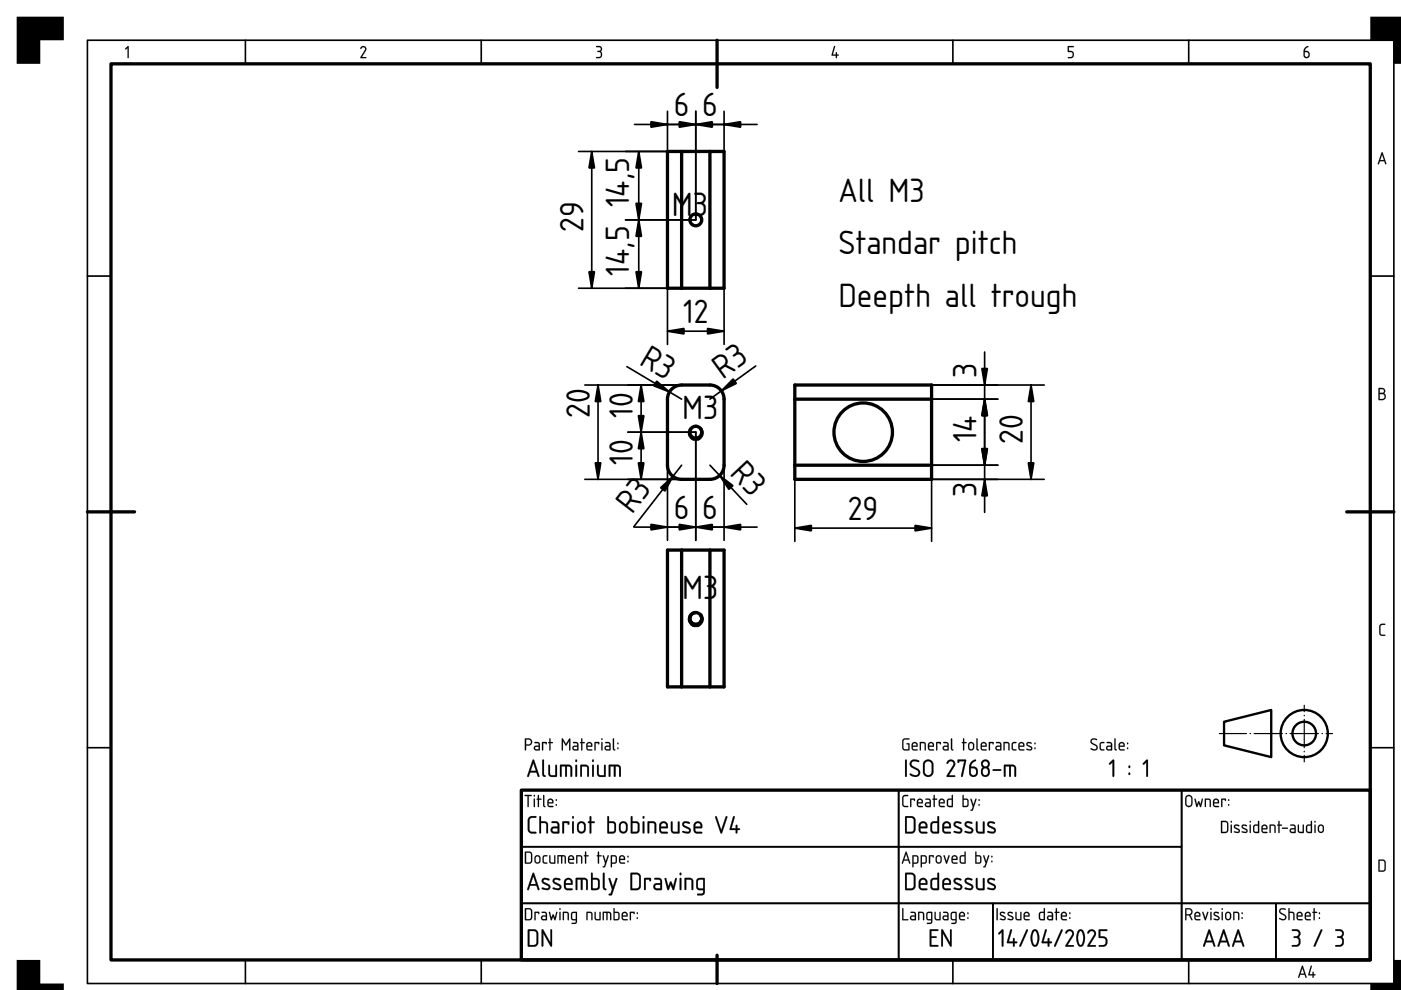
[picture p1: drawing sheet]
<svg xmlns="http://www.w3.org/2000/svg" width="297mm" height="210mm" viewBox="0 0 297 210" stroke-linecap="round" stroke-linejoin="round" font-family="sans-serif">
<defs><g id="words">
<g font-size="6.7">
<text x="142.9" y="24.7">6</text>
<text x="148.9" y="24.7">6</text>
<text x="133.4" y="44" transform="rotate(-90 133.4 44)">14,5</text>
<text x="142.4" y="45.8">M3</text>
<text x="177.7" y="42.8">All M3</text>
<text x="123.7" y="49.2" transform="rotate(-90 123.7 49.2)">29</text>
<text x="177.7" y="53.9">Standar pitch</text>
<text x="133.4" y="58.5" transform="rotate(-90 133.4 58.5)">14,5</text>
<text x="177.7" y="65">Deepth all trough</text>
<text x="144.8" y="68.5">12</text>
<text x="135.3" y="77.1" transform="rotate(31 135.3 77.1)">R3</text>
<text x="153.3" y="80.5" transform="rotate(-36 153.3 80.5)">R3</text>
<text x="207" y="80.2" transform="rotate(-90 207 80.2)">3</text>
<text x="125.1" y="88.7" transform="rotate(-90 125.1 88.7)">20</text>
<text x="134.2" y="88.6" transform="rotate(-90 134.2 88.6)">10</text>
<text x="144.6" y="88.8">M3</text>
<text x="207" y="93.8" transform="rotate(-90 207 93.8)">14</text>
<text x="216.9" y="94.1" transform="rotate(-90 216.9 94.1)">20</text>
<text x="134.2" y="98.6" transform="rotate(-90 134.2 98.6)">10</text>
<text x="154.6" y="100.4" transform="rotate(47 154.6 100.4)">R3</text>
<text x="207" y="105.3" transform="rotate(-90 207 105.3)">3</text>
<text x="134.1" y="109.3" transform="rotate(-52 134.1 109.3)">R3</text>
<text x="142.9" y="110">6</text>
<text x="148.9" y="110">6</text>
<text x="179.8" y="110.2">29</text>
<text x="144.6" y="126.9">M3</text>
</g>
</g></defs>
<path d="M23.5 13.5h267v190h-267zM152 8.5v10M18.5 108.5h10M285.5 108.5h10M110.5 167.5h180v36h-180zM152 202.5v6" fill="none" stroke="#000" stroke-width=".7"/>
<g fill="none" stroke="#000" stroke-width=".35">
<path d="M18.5 8.5h277v200h-277zM52 8.5v5M102 8.5v5M202 8.5v5M252 8.5v5M18.5 58.5h5M290.5 58.5h5M18.5 158.5h5M290.5 158.5h5M110.5 167.5h80v12h-80zM110.5 179.5h80v12h-80zM190.5 179.5h60v12h-60z"/>
<path d="M190.5 167.5h60v12h-60zM250.5 167.5h40v24h-40zM110.5 191.5h80v12h-80zM190.5 191.5h20v12h-20zM210.5 191.5h40v12h-40zM250.5 191.5h20v12h-20zM270.5 191.5h20v12h-20zM52 203.5v5M102 203.5v5M202 203.5v5M252 203.5v5"/>
</g>
<g fill="#000">
<path d="M3.5 3.5h10v5h-5v5h-5zM27 9.8l.3 .1v2.3l-.1 .1-.2-.1v-2l-.3 .3-.2-.1zM76.5 10a.64 .64 0 0 1 .9-.1 .64 .64 0 0 1 .2 .9l-.9 1.3h.8l.1 .2h-1.2l.9-1.6a.44 .44 0 0 0-.2-.7 .44 .44 0 0 0-.6 .4l-.1-.1zM126.4 9.8a.75 .75 0 0 1 1 .1 .75 .75 0 0 1 0 1 .82 .82 0 0 1 .1 1.2 .82 .82 0 0 1-1.1 .1v-.1a.76 .76 0 0 0 1-.7l-.1-.2-.6-.2v-.2a.47 .47 0 0 0 .6-.1 .47 .47 0 0 0-.1-.7h-.8zM176.9 9.8l.2 .1-.5 1.7h.6l.1-.6 .2 .6 .3 .1-.3 .1-.2 .5-.1-.5-.9-.1zM226.4 9.8h1.1l.2 .1-.2 .1h-.9v.8a.8 .8 0 0 1 1.1 .5 .8 .8 0 0 1-.6 1l-.7-.1 .6-.1a.54 .54 0 0 0 .4-.5 .54 .54 0 0 0-.4-.6h-.6zM290.5 3.5h6.6v10h-1.6v-5h-5zM292.6 132.4l.3-.1h.8v.2h-.8l-.2 .2v1.5l.2 .4h.7l.1 .2h-.8l-.4-.4-.1-1.5zM3.5 203.5h5v5h5v1.5h-10zM295.5 203.5h1.6v6.5h-6.6v-1.5h5z"/>
<path d="M27 9.8l.3 .1v2.3l-.1 .1-.2-.1 .1-2-.4 .3-.2-.1zM27 9.8l-.5 .6 .2 .1 .4-.4 .1 2.2 .1-2.4z"/>
<path d="M76.5 10l.3-.2h.4l.4 .2 .1 .4-1 1.7h.8l.2 .2-1.2 .1-.1-.2 .9-1.5v-.6a.52 .52 0 0 0-.8 .3l-.1-.1zM76.7 9.9l-.3 .4h.2a.41 .41 0 0 1 .6-.3 .41 .41 0 0 1 .1 .7l-.9 1.6h1.2l-.1-.2h-.8l.8-1.4a.63 .63 0 0 0 0-.7 .63 .63 0 0 0-.8-.1z"/>
<path d="M126.4 9.8h.8l.3 .1a.62 .62 0 0 1-.1 1 .84 .84 0 0 1 .1 1.2 .84 .84 0 0 1-1.2 .1l1-.2a.6 .6 0 0 0 0-.8 .6 .6 0 0 0-.6-.2v-.2a.49 .49 0 0 0 .5-.1 .49 .49 0 0 0 .1-.6l-.9-.1zM126.4 9.8v.2l.9 .1 .1 .3-.1 .3-.7 .2 .7 .2a.63 .63 0 0 1 0 .9 .63 .63 0 0 1-.8 .1l-.1 .1a.81 .81 0 0 0 1.1-.1 .81 .81 0 0 0-.1-1.2 .71 .71 0 0 0 .1-1 .71 .71 0 0 0-1-.1z"/>
<path d="M176.9 9.8l.2 .1-.5 1.7h.6l.1-.6 .2 .6 .4 .1-.4 .1-.2 .5-.1-.5h-.8l-.1-.1zM176.9 9.8l-.6 1.9 .9 .1 .1 .5 .1-.5 .4-.1-.4-.1v-.5h-.1l-.1 .5h-.6l.4-1.7z"/>
<path d="M226.4 9.8l1.1-.1 .2 .2-.2 .1h-.9v.8h.6l.5 .4v.7l-.2 .3-.4 .2-.7-.2 .6-.1a.52 .52 0 0 0 .4-.5 .52 .52 0 0 0-.4-.5l-.6-.1zM226.4 9.8v1.2l.9 .2 .1 .5-.2 .4-.8 .1 .7 .1a.79 .79 0 0 0 .5-1 .79 .79 0 0 0-1-.5v-.8l1.1-.1z"/>
<path d="M276.7 10.1l.5-.3 .2 .2a.79 .79 0 0 0-.7 .8 .75 .75 0 0 1 1 .8 .75 .75 0 0 1-1.1 .6l-.2-.5a1.82 1.82 0 0 1 .3-1.6zM276.6 11v.7a.4 .4 0 0 0 .4 .4 .4 .4 0 0 0 .4-.4l-.1-.5z"/>
<path d="M276.7 10.1l.7-.3v.2l-.5 .2-.3 .6h.6l.3 .2a1 1 0 0 1 0 1.2 .62 .62 0 0 1-.9 0l-.2-.5a1.84 1.84 0 0 1 .3-1.6zM276.7 10.1a1.89 1.89 0 0 0-.3 1.8 .69 .69 0 0 0 1 .3 .69 .69 0 0 0 .2-1l-.4-.4h-.6l.2-.4 .6-.5v-.1zM276.6 11l.2 1h.5a.59 .59 0 0 0-.3-.9zM276.6 11l.7 .2a.51 .51 0 0 1 .1 .6 .51 .51 0 0 1-.6 .2z"/>
<path d="M292.9 32.3h.3l.7 2.3-.1 .3-.3-.7h-.9l-.3 .6-.2-.1zM293 32.3l-.9 2.4h.3l.1-.5h1l.3 .6 .1-.2-.8-2.2zM293 32.8l-.4 1.1h.8zM293 32.7l.4 1.3h-.8z"/>
<path d="M293 32.3h.1l.8 2.3-.1 .2-.3-.6h-.9l-.3 .6-.2-.1zM293 32.8l-.4 1.1h.8z"/>
<path d="M292.3 82.3h.7a.65 .65 0 0 1 .6 .3 .65 .65 0 0 1-.2 .8 .77 .77 0 0 1 .4 .8 .77 .77 0 0 1-.7 .6h-.8zM292.5 83.6v1h.6a.52 .52 0 0 0 .5-.5 .52 .52 0 0 0-.5-.5zM292.5 82.5v.8h.5a.39 .39 0 0 0 .4-.4 .39 .39 0 0 0-.4-.4z"/>
<path d="M292.3 82.3l.9-.1 .2 .2a.62 .62 0 0 1 0 1 .78 .78 0 0 1 .4 .8 .78 .78 0 0 1-.7 .6h-.8zM292.3 82.3v2.5h.8a.76 .76 0 0 0 .7-.6 .76 .76 0 0 0-.4-.8 .63 .63 0 0 0 .2-.7 .63 .63 0 0 0-.6-.4zM292.5 83.6v1l.9-.2 .2-.3-.2-.4zM292.5 83.5h.6a.54 .54 0 0 1 .5 .6 .54 .54 0 0 1-.5 .5h-.6zM292.5 82.5v.8h.5a.37 .37 0 0 0 .4-.4 .37 .37 0 0 0-.4-.4zM292.5 82.5h.5a.41 .41 0 0 1 .5 .4 .41 .41 0 0 1-.5 .4h-.5z"/>
<path d="M292.6 132.4a1.02 1.02 0 0 1 1.1 0l-.1 .1h-.7l-.2 .4v1.4l.2 .2 .8 .1-.1 .2h-.8l-.3-.3-.1-1.6zM292.6 132.4l-.2 .5 .1 1.5 .4 .4h.8l-.1-.2h-.7l-.2-.4v-1.5l.2-.2h.8v-.2h-.8z"/>
<path d="M111.5 156.8v1h.6a.52 .52 0 0 0 .5-.5 .52 .52 0 0 0-.6-.5zM111.3 156.6l.1-.1a1.18 1.18 0 0 1 1.2 .3 .78 .78 0 0 1 .2 .8 .78 .78 0 0 1-.7 .5h-.6v.9l-.2 .1zM113.5 158.4l-.1 .3 .2 .2h.6v-.6zM113.3 157.3l.9 .1 .3 .4-.1 1.3h-.7a.52 .52 0 0 1-.5-.5 .52 .52 0 0 1 .5-.5h.5v-.4l-.9-.2zM114.9 157.4h1l-.1 .4-.1-.2h-.5v1.4l-.2 .1-.1-.1zM116.5 156.6l.2 .1v.6l.5 .2-.5 .1v1.4l-.1 .1-.1-.1v-1.4l-.3-.1 .3-.2zM119.1 156.6h.2l.7 1.1 .7-1.1h.2v2.5l-.2-.1v-1.9l-.7 1-.6-1v1.9l-.3 .1zM121.7 158.4l-.1 .3 .2 .2h.6v-.6zM121.5 157.3l.8 .1 .3 .4v1.3h-.8a.52 .52 0 0 1-.5-.5 .52 .52 0 0 1 .5-.5h.6v-.4l-.9-.2zM123.3 156.6l.2 .1v.6l.5 .2-.5 .1v1.4l-.2 .1-.1-.1v-1.4l-.2-.1 .2-.2zM124.6 157.7v.4h.7l-.2-.5zM124.5 157.5a.64 .64 0 0 1 .9 0 .64 .64 0 0 1 .1 .8h-.9l.1 .5 .9 .2-.8 .1a1.06 1.06 0 0 1-.3-1.6zM126.1 157.4h1l-.1 .4-.2-.2h-.5v1.4l-.1 .1-.2-.1zM127.5 157.4l.2 .1v1.5l-.1 .1-.1-.1zM127.5 156.7a.17 .17 0 0 1 .3 0 .17 .17 0 0 1-.3 0zM128.5 158.4l-.1 .3 .2 .2h.6v-.6zM128.3 157.3l.9 .1 .3 .4-.1 1.3h-.7a.52 .52 0 0 1-.5-.5 .52 .52 0 0 1 .5-.5h.5v-.4l-.9-.2zM130 156.6l.2 .1v2l.2 .3-.1 .1-.3-.1-.1-.3zM130.9 158.5h.2v.3h-.2zM130.9 157.5h.2v.3h-.2z"/>
<path d="M111.5 156.8v1h.6a.51 .51 0 0 0 .5-.5 .51 .51 0 0 0-.6-.5zM111.5 156.8h.5a.54 .54 0 0 1 .6 .5 .54 .54 0 0 1-.5 .6h-.6zM111.3 156.6l.1-.1a1.2 1.2 0 0 1 1.3 .3h-.1a.78 .78 0 0 1 .2 .8 .78 .78 0 0 1-.7 .5h-.6l.1 .9-.3 .1zM111.3 156.6l.1 2.5 .1-1a1.08 1.08 0 0 0 1.2-.3 .77 .77 0 0 0-.6-1.2zM113.5 158.4l.1 .4 .6 .1v-.6zM113.5 158.4l.7-.1v.6l-.7-.1zM113.3 157.3h.9l.3 .5-.1 1.3h-.7a.54 .54 0 0 1-.5-.5 .54 .54 0 0 1 .5-.5h.5v-.4l-.9-.2zM113.3 157.4v.1l.9 .2v.4h-.5a.5 .5 0 0 0-.5 .5 .5 .5 0 0 0 .5 .5h.7v-1.3l-.2-.4zM114.9 157.3h.9l.2 .1-.2 .4-.1-.2h-.5v1.4l-.2 .1-.1-.1zM115 157.4v1.7l.1-1.6h.6l.1 .3 .1-.4zM116.5 156.6l.2 .1v.6h.4l.2 .2-.6 .1v1.4l-.1 .1-.1-.1v-1.4l-.3-.1 .3-.2zM116.5 156.6v.7l-.3 .2 .3 .1 .1 1.5 .1-1.5 .5-.1-.5-.2v-.6zM119.1 156.6h.3l.6 1.1 .7-1.1h.2v2.5l-.3-.1v-1.9l-.6 1-.7-1 .1 1.9-.3 .1zM119.1 156.6v2.5l.2-.1v-1.9l.7 1 .7-1v1.9l.2 .1v-2.5h-.2l-.7 1.2-.7-1.2zM121.7 158.4l.1 .4 .6 .1v-.6zM121.7 158.4l.7-.1v.6l-.7-.1zM121.5 157.3h.8l.4 .5-.1 1.3h-.8a.54 .54 0 0 1-.5-.5 .54 .54 0 0 1 .5-.5h.6l-.1-.4-.8-.2zM121.5 157.4v.1l.9 .2v.4h-.6a.5 .5 0 0 0-.4 .5 .5 .5 0 0 0 .4 .5h.8v-1.3l-.3-.4zM123.2 156.6l.3 .1v.6h.4l.1 .2-.5 .1v1.4l-.2 .1-.1-.1v-1.4l-.3-.1 .3-.2zM123.3 156.6l-.1 .7-.2 .2 .2 .1 .1 1.5 .1-1.5 .6-.1-.6-.2v-.6zM124.6 157.7v.4h.7l-.2-.5zM124.6 157.7a.42 .42 0 0 1 .6-.1 .42 .42 0 0 1 .1 .5h-.8zM124.5 157.5a.65 .65 0 0 1 .9 0 .65 .65 0 0 1 .1 .9l-.9-.1 .1 .5 .7 .1 .2 .1-.2 .1h-.6a1.08 1.08 0 0 1-.3-1.6zM124.5 157.5a1.66 1.66 0 0 0-.1 1.5l.4 .1 .8-.1-.9-.1-.2-.3v-.3h1l-.1-.8-.5-.2zM126.1 157.3h.8l.2 .1-.1 .4-.2-.2h-.5v1.4l-.1 .1-.2-.1zM126.1 157.4l.1 1.7 .1-1.6h.5l.2 .3v-.4zM127.5 157.3l.3 .2v1.5l-.2 .1-.1-.1zM127.5 157.4l.1 1.7 .1-1.6zM127.5 156.7a.18 .18 0 0 1 .3 0 .18 .18 0 0 1-.3 0zM127.5 156.6v.3h.2v-.3zM128.5 158.4l.1 .4 .6 .1v-.6zM128.5 158.4l.7-.1v.6l-.7-.1zM128.3 157.3h.9l.3 .5-.1 1.3h-.7a.54 .54 0 0 1-.5-.5 .54 .54 0 0 1 .5-.5h.5v-.4l-.9-.2zM128.3 157.4v.1l.9 .2v.4h-.5a.5 .5 0 0 0-.5 .5 .5 .5 0 0 0 .5 .5h.7v-1.3l-.2-.4zM130 156.6l.2 .1v2l.3 .3-.2 .1-.3-.1-.1-.3zM130 156.6v2.1v.3l.3 .1 .1-.1-.2-.3v-2zM130.9 158.5h.2v.3h-.2zM130.9 158.5v.3h.2v-.3zM130.9 157.5h.2v.3h-.2zM130.9 157.5v.3h.2v-.3z"/>
<path d="M191.5 156.7l.4-.2 .9 .1-.1 .2h-.9l-.3 .4v1.2l.3 .4 .8 .1v-1.1l-.4-.1 .1-.1h.5v1.5h-1.1l-.3-.3-.1-1.7zM191.5 156.7l-.2 .4 .1 1.7 .5 .3h.9v-1.5l-.6 .1 .4 .1v1.1h-.8l-.3-.5v-1.2l.3-.4h.9l.1-.2h-.9zM193.6 157.7l-.1 .4h.8l-.2-.5zM193.6 157.7a.42 .42 0 0 1 .5-.1 .42 .42 0 0 1 .2 .5h-.8zM193.5 157.5a.66 .66 0 0 1 .9 0 .66 .66 0 0 1 0 .9l-.9-.1 .2 .5 .7 .1 .2 .1-.2 .1h-.6a1.08 1.08 0 0 1-.3-1.6zM193.5 157.5a1.66 1.66 0 0 0-.1 1.5l.4 .1 .8-.1-1-.1-.1-.3v-.3h1l-.1-.8-.5-.2zM195 157.3h.8l.4 .2 .1 .3v1.3l-.3-.2v-1.2l-.7-.1v1.4l-.3 .1zM195.1 157.4v1.7l.1-.1v-1.5l.8 .1 .1 1.3 .2 .2a1.66 1.66 0 0 0-.3-1.7zM197.1 157.7l-.1 .4h.8l-.2-.5zM197.1 157.7a.42 .42 0 0 1 .5-.1 .42 .42 0 0 1 .2 .5h-.8zM197 157.5a.66 .66 0 0 1 .8 0 .66 .66 0 0 1 .1 .9l-.9-.1 .1 .5 .8 .1 .1 .1-.1 .1h-.6a1.08 1.08 0 0 1-.3-1.6zM197 157.5a1.67 1.67 0 0 0-.1 1.5l.4 .1 .7-.1-.9-.1-.1-.3v-.3h1l-.1-.8-.5-.2zM198.5 157.3h.9l.1 .1-.1 .4-.1-.2h-.6v1.4l-.1 .1-.1-.1zM198.5 157.4l.1 1.7 .1-1.6h.6l.1 .3 .1-.4zM200.2 158.4l.1 .4 .6 .1v-.6zM200.2 158.4l.7-.1v.6l-.7-.1zM200 157.3h.9l.3 .5-.1 1.3h-.8a.54 .54 0 0 1-.5-.5 .54 .54 0 0 1 .6-.5h.5l-.1-.4-.8-.2zM200 157.4v.1l.9 .2v.4h-.5a.5 .5 0 0 0-.5 .5 .5 .5 0 0 0 .4 .5h.8v-1.3l-.3-.4zM201.6 156.6l.3 .1v2l.2 .3-.1 .1-.3-.1-.1-.3zM201.7 156.6l-.1 2.1 .1 .3 .3 .1 .1-.1-.2-.3v-2zM204.2 156.6l.2 .1v.6h.4l.2 .2-.6 .1v1.4l-.1 .1-.1-.1v-1.4l-.3-.1 .3-.2zM204.2 156.6v.7l-.3 .2 .3 .1 .1 1.5 .1-1.5 .5-.1-.5-.2v-.6zM205.6 157.7v1l.2 .1h.3l.1-1-.2-.2zM205.6 157.6l.3-.1 .3 .2 .1 .7a.42 .42 0 0 1-.4 .5 .42 .42 0 0 1-.4-.4zM205.5 157.4v.1a.64 .64 0 0 1 .7-.2 .64 .64 0 0 1 .4 .6l-.1 .8-.3 .4h-.6l-.4-.6a.97 .97 0 0 1 .3-1.1zM205.5 157.5l-.2 .3v.7a.62 .62 0 0 0 .6 .6 .62 .62 0 0 0 .6-.6l-.2-1-.4-.2zM207 156.6l.3 .1v2l.2 .3-.1 .1-.3-.1-.1-.3zM207.1 156.6l-.1 2.1 .1 .3 .3 .1 .1-.1-.3-.3v-2zM208.3 157.7l-.1 .4h.8l-.3-.5zM208.2 157.7a.42 .42 0 0 1 .6-.1 .42 .42 0 0 1 .2 .5h-.8zM208.1 157.5a.66 .66 0 0 1 .9 0 .66 .66 0 0 1 .1 .9l-.9-.1 .1 .5 .8 .1 .1 .1-.1 .1h-.7a1.08 1.08 0 0 1-.3-1.6zM208.2 157.5a1.66 1.66 0 0 0-.1 1.5l.3 .1 .8-.1-.9-.1-.1-.3v-.3h1l-.2-.8-.4-.2zM209.7 157.3h.8l.2 .1-.1 .4-.2-.2h-.5v1.4l-.1 .1-.2-.1zM209.7 157.4l.1 1.7 .1-1.6h.6l.1 .3 .1-.4zM211.4 158.4v.4l.7 .1v-.6zM211.3 158.4l.8-.1v.6l-.8-.1zM211.2 157.3h.8l.3 .5v1.3h-.8a.54 .54 0 0 1-.5-.5 .54 .54 0 0 1 .5-.5h.6l-.1-.4-.8-.2zM211.2 157.4v.1l.9 .2v.4h-.6a.5 .5 0 0 0-.5 .5 .5 .5 0 0 0 .5 .5h.8v-1.3l-.3-.4zM212.8 157.3h.7l.4 .2 .2 .3-.1 1.3-.2-.2-.1-1.2-.7-.1v1.4l-.2 .1zM212.8 157.4v1.7l.2-.1v-1.5l.7 .1 .1 1.3 .2 .2a1.66 1.66 0 0 0-.3-1.7zM214.6 157.5l.3-.2h.6v.2l-.5 .1a.77 .77 0 0 0 0 1.3h.5v.2h-.7l-.3-.3v-1zM214.6 157.5a1.36 1.36 0 0 0 .2 1.6l.7-.1-.6-.1a.88 .88 0 0 1 .1-1.4h.5v-.1zM216.2 157.7v.4h.7l-.2-.5zM216.2 157.7a.42 .42 0 0 1 .6-.1 .42 .42 0 0 1 .1 .5h-.8zM216.1 157.5a.65 .65 0 0 1 .9 0 .65 .65 0 0 1 .1 .9l-.9-.1 .1 .5 .7 .1 .2 .1-.2 .1h-.6a1.08 1.08 0 0 1-.3-1.6zM216.1 157.5a1.66 1.66 0 0 0 0 1.5l.3 .1 .8-.1-.9-.1-.2-.3v-.3h1l-.1-.8-.4-.2zM217.7 157.4a.62 .62 0 0 1 1 .3l-.6-.1-.2 .2 .7 .4a.48 .48 0 0 1 .2 .7 .48 .48 0 0 1-.6 .2l-.6-.1v-.2h.9l.1-.1-.9-.6-.1-.3zM217.7 157.5l-.1 .3 .1 .3 .9 .6a.89 .89 0 0 1-1 .1l.1 .2 .7 .1 .4-.3-.1-.4-.7-.4a.32 .32 0 0 1 .1-.5 .32 .32 0 0 1 .4 .2l.2-.1v-.2l-.7-.1zM219.3 158.5h.2v.3h-.2zM219.3 158.5v.3h.2v-.3zM219.3 157.5h.2v.3h-.2zM219.3 157.5v.3h.2v-.3z"/>
<path d="M191.5 156.7l.4-.2 .9 .1-.1 .2h-.9l-.3 .4v1.2l.3 .4 .8 .1v-1.1l-.4-.1 .1-.1h.5v1.5h-.9l-.5-.3-.1-1.7zM193.6 157.7l-.1 .4h.8l-.2-.5zM193.5 157.5a.64 .64 0 0 1 .9 0 .64 .64 0 0 1 0 .8h-.9l.1 .5 1 .2-.8 .1a1.06 1.06 0 0 1-.3-1.6zM195 157.3a.88 .88 0 0 1 1.3 .6l-.1 1.2-.2-.2v-1.2l-.7-.1v1.4l-.3 .1zM197.1 157.7l-.1 .4h.8l-.2-.5zM197 157.5a.64 .64 0 0 1 .8 0 .64 .64 0 0 1 .1 .8h-.9l.1 .5 .9 .2-.7 .1a1.06 1.06 0 0 1-.3-1.6zM198.5 157.4h1l-.1 .4-.1-.2h-.6v1.4l-.1 .1-.1-.1zM200.2 158.4l-.1 .3 .2 .2h.6v-.6zM200 157.3l.8 .1 .3 .4v1.3h-.8a.52 .52 0 0 1-.5-.5 .52 .52 0 0 1 .6-.5h.5v-.4l-.9-.2zM201.7 156.6l.2 .1v2l.2 .3-.1 .1-.3-.1-.1-.3zM204.2 156.6l.2 .1v.6l.5 .2-.5 .1v1.4l-.1 .1-.1-.1v-1.4l-.3-.1 .3-.2zM205.6 157.7l-.1 .8a.4 .4 0 0 0 .4 .4 .4 .4 0 0 0 .4-.5l-.1-.7zM205.5 157.5a.64 .64 0 0 1 1 .4v.6a.64 .64 0 0 1-.6 .6 .64 .64 0 0 1-.6-.6v-.8zM207 156.6l.3 .1v2l.2 .3-.1 .1-.3-.1-.1-.3zM208.3 157.7l-.1 .4h.8l-.3-.5zM208.1 157.5a.64 .64 0 0 1 .9 0 .64 .64 0 0 1 .1 .8h-.9l.1 .5 .9 .2-.8 .1a1.06 1.06 0 0 1-.3-1.6zM209.7 157.4h1l-.1 .4-.2-.2h-.5v1.4l-.1 .1-.1-.1zM211.3 158.4v.3l.1 .2h.7v-.6zM211.2 157.3l.8 .1 .3 .4v1.3h-.8a.52 .52 0 0 1-.5-.5 .52 .52 0 0 1 .5-.5h.6l-.1-.4-.8-.2zM212.8 157.3a.88 .88 0 0 1 1.2 .6l-.1 1.2-.1-.2v-1.2l-.8-.1v1.4l-.2 .1zM214.6 157.5l.8-.2 .1 .2a.52 .52 0 0 0-.6 .1 .52 .52 0 0 0-.2 .6l.1 .5 .7 .3a.65 .65 0 0 1-.8 0 .65 .65 0 0 1-.2-.7zM216.2 157.7v.4h.7l-.2-.5zM216.1 157.5a.64 .64 0 0 1 .9 0 .64 .64 0 0 1 .1 .8h-.9l.1 .5 .9 .2-.8 .1a1.06 1.06 0 0 1-.3-1.6zM217.7 157.5a.61 .61 0 0 1 1 .2l-.6-.1-.3 .2 .8 .4a.52 .52 0 0 1 .1 .8 .52 .52 0 0 1-.7 .1l-.4-.2 .2-.1a.45 .45 0 0 0 .4 .1 .45 .45 0 0 0 .4-.3l-.9-.5-.1-.3zM219.3 158.5h.2v.3h-.2zM219.3 157.5h.2v.3h-.2z"/>
<path d="M231.4 156.7a.99 .99 0 0 1 1.2 .1l-.1 .1a.59 .59 0 0 0-.6-.1 .59 .59 0 0 0-.4 .5l.8 .6a.65 .65 0 0 1 .2 1.1 .89 .89 0 0 1-1.3-.4l1 .2 .3-.3-.1-.3-1.2-.8zM231.4 156.8l-.1 .6 .9 .7a.43 .43 0 0 1 .3 .6 .43 .43 0 0 1-.6 .2l-.6-.3v.3a.77 .77 0 0 0 .9 .2 .77 .77 0 0 0 .5-.9l-.4-.3-.7-.4-.2-.3 .3-.4 .8 .1 .1-.2-.8-.1zM233.3 157.5l.2-.2h.6v.2l-.4 .1a.77 .77 0 0 0 0 1.3h.4v.2h-.7l-.2-.3-.1-1zM233.3 157.5a1.36 1.36 0 0 0 .1 1.6l.7-.1-.6-.1a.88 .88 0 0 1 .2-1.4h.4v-.1zM234.8 158.4l.1 .4 .6 .1v-.6zM234.8 158.4l.8-.1v.6l-.8-.1zM234.7 157.3h.8l.3 .5v1.3h-.8a.54 .54 0 0 1-.5-.5 .54 .54 0 0 1 .5-.5h.5v-.4l-.8-.2zM234.7 157.4v.1l.8 .2 .1 .4h-.6a.5 .5 0 0 0-.5 .5 .5 .5 0 0 0 .5 .5h.7l.1-1.3-.3-.4zM236.3 156.6l.2 .1v2l.3 .3-.2 .1-.2-.1-.1-.3zM236.3 156.6v2.1l.1 .3 .2 .1 .2-.1-.3-.3v-2zM237.5 157.7l-.1 .4h.8l-.2-.5zM237.5 157.7a.42 .42 0 0 1 .5-.1 .42 .42 0 0 1 .2 .5h-.8zM237.4 157.5a.66 .66 0 0 1 .9 0 .66 .66 0 0 1 0 .9l-.9-.1 .2 .5 .7 .1 .2 .1-.2 .1h-.6a1.08 1.08 0 0 1-.3-1.6zM237.4 157.5a1.66 1.66 0 0 0-.1 1.5l.4 .1 .7-.1-.9-.1-.1-.3v-.3h1l-.1-.8-.5-.2zM239 158.5h.2v.3h-.2zM239 158.5v.3h.2v-.3zM239 157.5h.2v.3h-.2zM239 157.5v.3h.2v-.3z"/>
<path d="M231.4 156.7a.99 .99 0 0 1 1.2 .1l-.1 .1a.6 .6 0 0 0-.7-.1 .6 .6 0 0 0-.3 .5l.8 .6a.73 .73 0 0 1 .1 1.2 .73 .73 0 0 1-1.2-.4l.1-.1a.61 .61 0 0 0 .7 .3 .61 .61 0 0 0 .5-.6l-1.1-.7-.2-.4zM233.3 157.5l.7-.2 .1 .2a.52 .52 0 0 0-.6 .1 .52 .52 0 0 0-.1 .6v.5l.8 .3a.65 .65 0 0 1-.8 0 .65 .65 0 0 1-.3-.7zM234.8 158.4v.3l.1 .2h.6v-.6zM234.7 157.3l.8 .1 .3 .4v1.3h-.8a.52 .52 0 0 1-.5-.5 .52 .52 0 0 1 .5-.5h.5v-.4l-.8-.2zM236.3 156.6l.2 .1v2l.3 .3-.2 .1-.2-.1-.1-.3zM237.5 157.7l-.1 .4h.8l-.2-.5zM237.4 157.5a.64 .64 0 0 1 .9 0 .64 .64 0 0 1 0 .8h-.9l.1 .5 1 .2-.8 .1a1.06 1.06 0 0 1-.3-1.6zM239 158.5h.2v.3h-.2zM239 157.5h.2v.3h-.2z"/>
<path d="M111.2 168.6l1.4-.1 .2 .2-.2 .1h-.5v2.2l-.1 .1-.2-.1v-2.2h-.6zM111.3 168.6l-.1 .1 .7 .1 .1 2.3 .1-2.3 .6-.1zM113.2 169.3l.2 .2v1.5l-.1 .1-.1-.1zM113.2 169.4l.1 1.7 .1-1.6zM113.1 168.7a.2 .2 0 0 1 .4 0 .2 .2 0 0 1-.4 0zM113.2 168.6v.3h.2v-.3zM114.1 168.6l.2 .1v.6h.4l.1 .2-.5 .1v1.4l-.1 .1-.2-.1v-1.4l-.2-.1 .2-.2zM114.1 168.6v.7l-.3 .2 .3 .1 .1 1.5 .1-1.5 .5-.1-.5-.2v-.6zM115.2 168.6l.2 .1v2l.3 .3-.2 .1-.3-.1-.1-.3zM115.2 168.6v2.1l.1 .3 .2 .1 .1-.1-.2-.3v-2zM116.4 169.7l-.1 .4h.8l-.2-.5zM116.4 169.7a.42 .42 0 0 1 .5-.1 .42 .42 0 0 1 .2 .5h-.8zM116.3 169.5a.65 .65 0 0 1 .9 0 .65 .65 0 0 1 0 .9l-.9-.1 .1 .5 .8 .1 .2 .1-.2 .1h-.6a1.08 1.08 0 0 1-.3-1.6zM116.3 169.5a1.66 1.66 0 0 0-.1 1.5l.4 .1 .7-.1-.9-.1-.1-.3v-.3h1l-.1-.8-.5-.2zM117.8 170.5h.3v.3h-.3zM117.9 170.5v.3h.1v-.3zM117.8 169.5h.3v.3h-.3zM117.9 169.5v.3h.1v-.3z"/>
<path d="M111.2 168.6l1.4-.1 .1 .2-.6 .1v2.2l-.1 .1-.2-.1v-2.2h-.6zM113.2 169.4l.2 .1v1.5l-.1 .1-.1-.1zM113.2 168.7a.17 .17 0 0 1 .3 0 .17 .17 0 0 1-.3 0zM114.1 168.6l.2 .1v.6l.5 .2-.5 .1v1.4l-.1 .1-.2-.1v-1.4l-.2-.1 .2-.2zM115.2 168.6l.2 .1v2l.3 .3-.2 .1-.2-.1-.2-.3zM116.4 169.7l-.1 .4h.8l-.2-.5zM116.3 169.5a.64 .64 0 0 1 .8 0 .64 .64 0 0 1 .1 .8h-.9l.1 .5 .9 .2-.7 .1a1.06 1.06 0 0 1-.3-1.6zM117.8 170.5h.2v.3h-.2zM117.8 169.5h.2v.3h-.2z"/>
<path d="M112.2 173.3a1.47 1.47 0 0 1 1.5-.1l-.2 .2-1 .1-.2 .4v2.2l.4 .3h1l-.1 .3h-1.1l-.5-.5-.1-2.3zM114.4 173.1h.3v1a1.34 1.34 0 0 1 1.3 .3l.2 .5-.1 1.8h-.2l-.1-.2v-1.8l-.4-.2h-.7v2v.2h-.3zM117.2 175.7l-.1 .4 .2 .2 .9 .1v-.8zM117 174.2h1.1l.5 .5v1.9l-.2 .1h-.9a.74 .74 0 0 1-.8-.7 .74 .74 0 0 1 .8-.8h.7v-.5l-.2-.2-1-.1zM119.3 174.2l1.2-.1 .2 .2-.2 .6-.1-.1-.1-.3h-.7v2l-.2 .2a3.9 3.9 0 0 1-.1-2.5zM121.4 174.2h.2l.1 .1v2.2l-.2 .2-.2-.2zM121.3 173.3a.25 .25 0 0 1 .5 0 .25 .25 0 0 1-.5 0zM122.9 174.6l-.2 .3v.9a.57 .57 0 0 0 .6 .6 .57 .57 0 0 0 .5-.7v-.8l-.1-.3-.4-.1zM122.7 174.3a.92 .92 0 0 1 1.5 .7 1.51 1.51 0 0 1-.3 1.5 .92 .92 0 0 1-1 .1 .92 .92 0 0 1-.6-.8l.1-1zM125.1 173.1h.2l.1 .1v1h.5l.2 .1-.2 .2h-.5v2l-.2 .2-.2-.2v-2l-.4-.2 .4-.1zM129.1 174.5v1.9l1-.1a1.91 1.91 0 0 0-.1-1.8zM128.8 173.1l.3 .1v.9l1 .1 .5 .4v1.4l-.2 .5a1.59 1.59 0 0 1-1.4 .2l-.2-.1zM131.8 174.6l-.2 .3v.9a.57 .57 0 0 0 .6 .6 .57 .57 0 0 0 .5-.7v-.8l-.2-.3-.3-.1zM131.6 174.3a.92 .92 0 0 1 1.5 .7 1.51 1.51 0 0 1-.3 1.5 .92 .92 0 0 1-1 .1 .92 .92 0 0 1-.6-.8l.1-1zM134.1 174.5v1.9l.9-.1a1.91 1.91 0 0 0 0-1.8zM133.8 173.1l.3 .1v.9l1 .1 .4 .4 .1 1.4-.2 .5a1.59 1.59 0 0 1-1.4 .2l-.3-.1zM136.3 174.2h.3v.1v2.2l-.2 .2-.1-.2zM136.2 173.3a.25 .25 0 0 1 .5 0 .25 .25 0 0 1-.5 0zM137.3 174.2a1.44 1.44 0 0 1 1.8 .5v1.8l-.1 .2-.2-.2v-1.8l-.4-.2h-.8v2l-.1 .2a3.9 3.9 0 0 1-.2-2.5zM140.3 174.7l-.2 .6h1.2a.58 .58 0 0 0-.3-.7 .58 .58 0 0 0-.7 .1zM140.1 174.4a.92 .92 0 0 1 1.2 0 .92 .92 0 0 1 .1 1.2h-1.3l.2 .7 1.1 .1 .2 .2-.2 .1h-.9a.89 .89 0 0 1-.7-1.2 1.14 1.14 0 0 1 .3-1.1zM142.3 174.2h.3v.2v1.7l.4 .3h.7v-2.1l.2-.1 .2 .2-.1 2.3h-1.1a.84 .84 0 0 1-.7-1.1zM144.8 174.3a1.2 1.2 0 0 1 1.5 .2l-.2 .2-.6-.2a.34 .34 0 0 0-.4 0 .34 .34 0 0 0-.1 .4l1.1 .6a.71 .71 0 0 1 .2 1 .71 .71 0 0 1-1 .2l-.6-.2v-.3h.2a.78 .78 0 0 0 1.2-.1l-.2-.3-.9-.4a.66 .66 0 0 1-.2-1.1zM147.5 174.7l-.1 .6h1.1a.58 .58 0 0 0-.2-.7 .58 .58 0 0 0-.8 .1zM147.4 174.4a.92 .92 0 0 1 1.2 0 .92 .92 0 0 1 .1 1.2h-1.3l.2 .7 1.1 .1 .2 .2-.2 .1h-.9a.89 .89 0 0 1-.8-1.2 1.14 1.14 0 0 1 .4-1.1zM151.7 173.1l.3 .1 .9 2.8 1-2.8 .3-.1-1.2 3.6-.3-.1zM155.5 173.1h.2l.1 .1-.7 2.4h.9v-.5l.2-.2 .1 .2v.5h.4l.2 .2-.6 .2v.5l-.1 .2-.2-.2v-.5h-1.1l-.2-.2z"/>
<path d="M112.2 173.3l.4-.3 1.1 .1v.3l-1.1 .1-.3 .2v2.1l.1 .4 1.3 .2v.3h-1.2l-.5-.5-.1-2.3zM112.2 173.3l-.3 .6 .1 2.3 .5 .5h1.1l.1-.3h-1l-.4-.3-.1-2.2 .3-.4 1-.1 .2-.2a1.48 1.48 0 0 0-1.5 .1zM114.4 173.1h.3v1a1.37 1.37 0 0 1 1.3 .2l.2 .6v1.8h-.3l-.1-.2v-1.8l-1.1-.2v2v.2h-.3zM114.4 173.1v3.5l.3-.1v-2h.7l.4 .2 .1 1.8 .2 .2 .1-1.8-.2-.5a1.32 1.32 0 0 0-1.3-.2l-.1-1.1zM117.2 175.7v.4l.2 .2 .8 .1v-.8zM117.2 175.7l1-.1v.8l-1-.1-.1-.3zM117 174.2l1.1-.1 .5 .6v1.9l-.2 .2h-.9a.77 .77 0 0 1-.8-.8 .77 .77 0 0 1 .8-.8h.7v-.5l-.2-.2h-1zM117 174.2v.2l1 .1 .2 .2v.6h-.7a.72 .72 0 0 0-.7 .7 .72 .72 0 0 0 .7 .7l1.1-.1-.1-1.9-.4-.5zM119.3 174.2l1.2-.1 .2 .2v.5l-.2 .1-.1-.1-.1-.3h-.7v2l-.2 .2-.2-.2zM119.3 174.2a4.3 4.3 0 0 0 .1 2.5l.2-.2v-2h.8l.1 .3 .2-.5-.2-.1zM121.3 174.2h.3l.1 .1v2.2l-.2 .2-.2-.2zM121.4 174.2l-.1 2.3 .2 .2 .1-.2v-2.2zM121.3 173.3a.26 .26 0 0 1 .5 0 .26 .26 0 0 1-.5 0zM121.4 173.1v.4h.2v-.4zM122.9 174.6l-.2 .3v.9a.58 .58 0 0 0 .9 .5l.2-.6-.1-.9-.4-.3zM122.9 174.6l.4-.1 .4 .1 .1 .3 .1 .8a.59 .59 0 0 1-.6 .7 .59 .59 0 0 1-.6-.6v-.9zM122.7 174.3a.94 .94 0 0 1 1.5 .7 1.54 1.54 0 0 1-.3 1.5l-.6 .2-.7-.2a1.81 1.81 0 0 1 .1-2.2zM122.7 174.4l-.3 .6a1.4 1.4 0 0 0 .4 1.6 .89 .89 0 0 0 1.4-.8l-.1-1-.2-.4-.7-.2zM125 173.1h.3l.1 .1v1l.5-.1 .2 .2-.2 .2h-.5v2l-.2 .3-.2-.3v-2h-.3l-.1-.2 .1-.1h.3zM125.1 173.1l-.1 1.1-.3 .1 .3 .2v2l.2 .2 .1-.2v-2l.8-.2-.2-.1h-.6v-1zM129.1 174.5v1.9l1-.1 .1-.3v-1.3l-.2-.2zM129.1 174.5l1.1 .1a2.22 2.22 0 0 1-.1 1.7l-1 .1zM128.8 173.1h.3v.1v.9l1 .1 .5 .3v1.5l-.2 .5a1.62 1.62 0 0 1-1.4 .2l-.3-.1zM128.8 173.1v3.5l.2 .1a1.57 1.57 0 0 0 1.4-.2l.2-.5-.1-1.4-.4-.4h-1v-1zM131.8 174.6l-.2 .3v.9a.58 .58 0 0 0 .9 .5l.2-.6-.1-.9-.4-.3zM131.8 174.6l.4-.1 .4 .1 .1 .3v.8a.59 .59 0 0 1-.5 .7 .59 .59 0 0 1-.6-.6v-.9zM131.6 174.3a.94 .94 0 0 1 1.5 .7 1.54 1.54 0 0 1-.3 1.5l-.7 .2-.6-.2a1.81 1.81 0 0 1 .1-2.2zM131.6 174.4l-.3 .6a1.4 1.4 0 0 0 .4 1.6 .89 .89 0 0 0 1.3-.8v-1l-.2-.4-.7-.2zM134.1 174.5v1.9l.9-.1 .2-.3v-1.3l-.2-.2zM134.1 174.5l1 .1a2.22 2.22 0 0 1 0 1.7l-1 .1zM133.8 173.1h.3v.1v.9l1 .1 .4 .3 .1 1.5-.2 .5a1.62 1.62 0 0 1-1.4 .2l-.3-.1zM133.8 173.1v3.5l.2 .1a1.57 1.57 0 0 0 1.3-.2l.3-.5-.1-1.4-.4-.4h-1v-1zM136.3 174.2h.3v.1v2.2l-.2 .2-.2-.2zM136.3 174.2v2.3l.1 .2 .2-.2v-2.2zM136.2 173.3a.26 .26 0 0 1 .5 0 .26 .26 0 0 1-.5 0zM136.3 173.1v.4h.3v-.4zM137.3 174.2l1.1-.1 .6 .3a3.5 3.5 0 0 1 .1 2.3h-.3v-.2l-.1-1.9-1.1-.1 .1 2-.1 .2h-.3zM137.4 174.2v2.4l.2-.1v-2h.8l.4 .2v1.8l.2 .2 .1-.2v-1.3a.8 .8 0 0 0-.7-1zM140.3 174.7l-.2 .6h1.2l-.2-.6a.61 .61 0 0 0-.8 0zM140.2 174.7a.59 .59 0 0 1 .8-.2 .59 .59 0 0 1 .3 .8h-1.2zM140.1 174.4a.94 .94 0 0 1 1.2 0 .94 .94 0 0 1 .1 1.2h-1.3l.2 .7h1.1l.2 .3-.2 .2h-.9a.92 .92 0 0 1-.8-1.3 1.08 1.08 0 0 1 .4-1.1zM140.1 174.4a2.22 2.22 0 0 0-.1 2.1l.5 .2h.9l.2-.1-.2-.2-1.1-.1-.2-.4v-.3l1.4-.1 .1-.7-.2-.4-.7-.2zM142.3 174.2h.3v1.9l.4 .2 .7 .1v-2.1l.2-.2 .2 .3v2.3l-1.2 .1-.5-.3a3.6 3.6 0 0 1-.1-2.3zM142.3 174.2a3.7 3.7 0 0 0 .2 2.3l.4 .2h1.1l.1-2.3-.2-.2-.1 .1v2.1h-.8l-.4-.3v-1.7l-.1-.2zM144.8 174.3a1.2 1.2 0 0 1 1.5 .2l-.2 .2a.81 .81 0 0 0-1.1 .1l.2 .2 .9 .5a.68 .68 0 0 1 .4 .8 .68 .68 0 0 1-.9 .4l-.9-.2 .1-.3 1 .1 .3-.1-.1-.3-1-.5a.68 .68 0 0 1-.2-1.1zM144.8 174.3l-.1 .5 .1 .4 1.1 .6 .3 .3a.8 .8 0 0 1-1.3 .1h-.2l.1 .3 1 .2 .4-.1a.61 .61 0 0 0 .3-.6 .61 .61 0 0 0-.4-.5l-.9-.4-.2-.3a.62 .62 0 0 1 1-.2h.2v-.3l-.9-.1zM147.5 174.7l-.1 .6h1.1l-.1-.6a.61 .61 0 0 0-.9 0zM147.5 174.7a.59 .59 0 0 1 .8-.2 .59 .59 0 0 1 .2 .8h-1.1zM147.3 174.4a.94 .94 0 0 1 1.3 0 .94 .94 0 0 1 .1 1.2h-1.3l.2 .7h1.1l.2 .3-.2 .2h-.9a.92 .92 0 0 1-.8-1.3 1.08 1.08 0 0 1 .4-1.1zM147.4 174.4a2.22 2.22 0 0 0-.1 2.1l.5 .2h.9l.2-.1-.2-.2-1.1-.1-.2-.4v-.3l1.4-.1v-.7l-.1-.4-.7-.2zM151.7 173.1l.3 .1 .9 2.8 .9-2.8 .4-.1v.2l-1.2 3.4-.3-.1zM151.7 173.1l1 3.5 .3 .1 1.1-3.6-.2 .1-1 2.9-.9-2.9zM155.5 173l.3 .1v.1l-.7 2.4h.9v-.5l.2-.2 .2 .2-.1 .5h.4l.2 .2-.2 .2h-.4l.1 .5-.2 .2-.2-.2v-.5h-1.1l-.2-.2zM155.5 173.1l-.8 2.7 .2 .2h1.1v.5l.2 .2 .1-.2v-.6l.6-.1-.2-.2h-.4v-.6h-.2l-.1 .6h-.9l.7-2.4-.1-.1z"/>
<path d="M113 161.1l.3 .1 1.1 3.3-.2 .3-.2-.2-.2-.8h-1.4l-.3 .9h-.3v-.1zM113 161.1l-1.2 3.5 .2 .1 .1-.1 .3-.8h1.4l.4 .9 .1-.2-1.1-3.3zM113 161.8l-.5 1.7h1.1zM113.1 161.7l.6 1.8h-1.2zM115 161.1h.3l.1 .1v2.9l.3 .5a.54 .54 0 0 1-.7-.1 .54 .54 0 0 1-.1-.7zM115 161.1v.1a8.4 8.4 0 0 0 .1 3.3l.4 .2 .2-.1-.4-.5v-2.9zM116.3 162.2h.3l.1 1.9 .3 .2 .7 .1v-2.1l.2-.2 .2 .3v2.3l-1.1 .1-.6-.3a3.6 3.6 0 0 1-.1-2.3zM116.3 162.2a3.7 3.7 0 0 0 .2 2.3l.5 .2h1l.1-2.3-.2-.2-.1 .1v2.1h-.8l-.4-.3v-1.7l-.1-.2zM118.8 162.1h1.7l.6 .2a3 3 0 0 1 .2 2.4h-.3l-.1-.2-.1-1.9-.6-.1v2l-.2 .2-.2-.2v-2h-.7v2v.2h-.3zM118.8 162.2v2.5l.3-.2v-2h.8v2.1h.2l.1-.1v-2h.5l.2 .2 .1 1.8 .1 .2 .2-.2v-1.2a.82 .82 0 0 0-.8-1.1zM122 162.2h.3l.1 .1v2.2l-.2 .2-.2-.2zM122 162.2v2.3l.2 .2 .1-.2v-2.2zM122 161.3a.26 .26 0 0 1 .5 0 .26 .26 0 0 1-.5 0zM122.1 161.1v.4h.2v-.4zM123.1 162.2l1-.1 .6 .3a3.5 3.5 0 0 1 .1 2.3h-.3v-.2l-.1-1.9-1-.1v2l-.1 .2h-.2zM123.1 162.2v2.4l.2-.1v-2h.9l.3 .2v1.8l.2 .2 .1-.2v-1.3a.8 .8 0 0 0-.7-1zM125.6 162.2h.3v.1v2.2l-.2 .2-.2-.2zM125.6 162.2v2.3l.1 .2 .2-.2v-2.2zM125.5 161.3a.26 .26 0 0 1 .5 0 .26 .26 0 0 1-.5 0zM125.6 161.1v.4h.2v-.4zM126.6 162.2h.3l.1 1.9 .3 .2 .8 .1-.1-2.1 .3-.2 .1 .3v2.3l-1.1 .1-.5-.3a3.6 3.6 0 0 1-.2-2.3zM126.6 162.2a3.7 3.7 0 0 0 .2 2.3l.5 .2h1.1v-2.3l-.1-.2-.2 .1v2.1h-.8l-.4-.3v-1.7v-.2zM129.1 162.1h1.8l.5 .2a3 3 0 0 1 .2 2.4h-.3l-.1-.2v-1.9l-.7-.1 .1 2-.2 .2-.3-.2 .1-2h-.8v2v.2h-.3zM129.1 162.2v2.5l.3-.2v-2h.8v2.1h.3v-.1v-2h.5l.3 .2v1.8l.2 .2 .1-.2v-1.2a.82 .82 0 0 0-.7-1.1z"/>
<path d="M113 161.1l.2 .1 1.1 3.3-.1 .2-.4-.9h-1.4l-.3 .9-.3-.1zM113.1 161.8l-.6 1.7h1.1zM115 161.1h.3v.1v2.9l.4 .5a.52 .52 0 0 1-.7-.1 .52 .52 0 0 1 0-.7zM116.3 162.2h.3v.2v1.7l.4 .3h.7v-2.1l.2-.1 .2 .2-.1 2.3h-1a.84 .84 0 0 1-.7-1.1zM118.8 162.2l1.7-.1a.84 .84 0 0 1 .8 1.2v1.2l-.2 .2-.2-.2v-1.8l-.2-.2h-.5v2v.2h-.3l-.1-2.2h-.7v2l-.1 .2h-.2zM122 162.2h.3v.1v2.2l-.1 .2-.2-.2zM122 161.3a.24 .24 0 0 1 .4 0 .24 .24 0 0 1-.4 0zM123.1 162.2a1.44 1.44 0 0 1 1.7 .5l.1 1.8-.2 .2-.2-.2v-1.8l-.3-.2h-.8v2l-.2 .2a3.9 3.9 0 0 1-.1-2.5zM125.6 162.2h.3v.1v2.2l-.2 .2-.2-.2zM125.5 161.3a.25 .25 0 0 1 .5 0 .25 .25 0 0 1-.5 0zM126.6 162.2h.3v.2l.1 1.7 .3 .3h.8v-2.1l.2-.1 .1 .2v2.3h-1.1a.84 .84 0 0 1-.7-1.1zM129.1 162.2l1.8-.1a.84 .84 0 0 1 .7 1.2v1.2l-.1 .2-.2-.2-.1-1.8-.2-.2h-.5v2v.2h-.3v-2.2h-.8v2v.2h-.3z"/>
<path d="M191.5 168.7l.3-.1h.7v.2h-.7l-.2 .2-.1 1.5 .3 .4h.6l.1 .2h-.8l-.4-.4v-1.5zM193 169.4h1l-.1 .4-.2-.2h-.5v1.4l-.1 .1-.1-.1zM194.7 169.7l-.1 .4h.8l-.2-.5zM194.6 169.5a.64 .64 0 0 1 .9 0 .64 .64 0 0 1 .1 .8h-1l.2 .5 .9 .2-.8 .1a1.06 1.06 0 0 1-.3-1.6zM196.4 170.4l-.1 .3 .2 .2h.6v-.6zM196.2 169.3l.9 .1 .3 .4-.1 1.3h-.7a.52 .52 0 0 1-.5-.5 .52 .52 0 0 1 .5-.5h.5v-.4l-.9-.2zM198 168.6l.2 .1v.6l.5 .2-.5 .1v1.4l-.1 .1-.2-.1v-1.4l-.2-.1 .2-.2zM199.4 169.7l-.1 .4h.8l-.2-.5zM199.2 169.5a.64 .64 0 0 1 .9 0 .64 .64 0 0 1 .1 .8h-.9l.1 .5 .9 .2-.8 .1a1.06 1.06 0 0 1-.3-1.6zM201.1 169.6l-.1 .3v.8l.8 .2v-1.3zM200.9 169.5l.2-.2h.7v-.6l.2-.1v2.5h-.9l-.3-.3zM204.3 169.6v1.3h.5a.91 .91 0 0 0 .2-1.3zM204.1 168.6l.2 .1v.6h.7l.3 .3 .1 1.1-.4 .4-.9-.1zM205.8 169.4h.2l.4 1.2 .4-1.2 .1-.1 .1 .1-.9 2.5-.4-.1 .3-.1 .2-.7zM207.5 170.5h.2v.3h-.2zM207.5 169.5h.2v.3h-.2z"/>
<path d="M191.5 168.7a1.02 1.02 0 0 1 1.1 0l-.2 .1h-.6l-.2 .4v1.4l.2 .2 .8 .1-.2 .2h-.7l-.4-.3v-1.6zM191.5 168.7l-.2 .5v1.5l.4 .4h.8l-.1-.2h-.7l-.2-.4v-1.5l.3-.2h.7v-.2h-.7zM193 169.3h.9l.1 .1-.1 .4-.2-.2h-.5v1.4l-.1 .1-.2-.1zM193 169.4l.1 1.7 .1-1.6h.6l.1 .3 .1-.4zM194.7 169.7l-.1 .4h.8l-.2-.5zM194.7 169.7a.42 .42 0 0 1 .5-.1 .42 .42 0 0 1 .2 .5h-.8zM194.6 169.5a.66 .66 0 0 1 .9 0 .66 .66 0 0 1 .1 .9l-1-.1 .2 .5 .7 .1 .2 .1-.2 .1h-.6a1.08 1.08 0 0 1-.3-1.6zM194.6 169.5a1.66 1.66 0 0 0-.1 1.5l.4 .1 .8-.1-.9-.1-.2-.3v-.3h1l-.1-.8-.5-.2zM196.4 170.4l.1 .4 .6 .1v-.6zM196.4 170.4l.7-.1v.6l-.7-.1zM196.2 169.3h.9l.3 .5-.1 1.3h-.7a.54 .54 0 0 1-.5-.5 .54 .54 0 0 1 .5-.5h.5v-.4l-.9-.2zM196.3 169.4v.1l.8 .2v.4h-.5a.5 .5 0 0 0-.5 .5 .5 .5 0 0 0 .5 .5h.7v-1.3l-.2-.4zM198 168.6l.2 .1v.6h.4l.1 .2-.5 .1v1.4l-.1 .1-.2-.1v-1.4l-.2-.1 .2-.2zM198 168.6v.7l-.3 .2 .3 .1 .1 1.5 .1-1.5 .5-.1-.5-.2v-.6zM199.4 169.7l-.1 .4h.8l-.3-.5zM199.4 169.7a.42 .42 0 0 1 .5-.1 .42 .42 0 0 1 .2 .5h-.8zM199.2 169.5a.65 .65 0 0 1 .9 0 .65 .65 0 0 1 .1 .9l-.9-.1 .1 .5 .8 .1 .1 .1-.1 .1h-.7a1.08 1.08 0 0 1-.3-1.6zM199.3 169.5a1.66 1.66 0 0 0-.1 1.5l.3 .1 .8-.1-.9-.1-.1-.3v-.3h1l-.1-.8-.5-.2zM201.1 169.6v1.1l.7 .2v-1.3zM201.1 169.6l.7-.1v1.4a.65 .65 0 0 1-.8-.3zM200.9 169.5l.2-.2h.7v-.6l.2-.1v2.5h-.7l-.4-.1a1.55 1.55 0 0 1-.1-1.4zM200.9 169.5l-.1 1.3 .3 .3h.9v-2.5l-.2 .1v.6l-.7 .1zM204.3 169.6v1.3l.7-.1 .1-1.1zM204.3 169.5l.7 .1a1.39 1.39 0 0 1 0 1.3h-.7zM204.1 168.6l.2 .1v.6h.7l.3 .3v1.2l-.3 .3h-.8l-.1-.1zM204.1 168.6v2.4l.9 .1 .3-.4v-1l-.2-.3-.8-.1v-.6zM205.8 169.3l.2 .1 .4 1.2 .4-1.2 .1-.1 .1 .1-.7 2.4-.2 .1-.4-.1 .3-.1 .2-.7zM205.8 169.4l.5 1.6-.2 .7-.3 .1 .3 .1 .9-2.5h-.2l-.4 1.3-.4-1.2zM207.5 170.5h.2v.3h-.2zM207.5 170.5v.3h.2v-.3zM207.5 169.5h.2v.3h-.2zM207.5 169.5v.3h.2v-.3z"/>
<path d="M192.3 173.4v3l1.2-.1 .3-.5-.1-2-.4-.4zM191.9 173.1h1.6l.6 .6v2.4l-.6 .6h-1.6zM195.3 174.7l-.1 .6h1.1a.58 .58 0 0 0-.3-.7 .58 .58 0 0 0-.7 .1zM195.1 174.4a.92 .92 0 0 1 1.2 0 .92 .92 0 0 1 .2 1.2h-1.4l.2 .7 1.1 .1 .2 .2-.2 .1h-.9a.89 .89 0 0 1-.7-1.2 1.14 1.14 0 0 1 .3-1.1zM197.8 174.5l-.2 .5 .1 1.2 .4 .2h.6v-1.9zM197.4 174.4a1.3 1.3 0 0 1 1.3-.3v-.9l.2-.2 .2 .2v3.3l-.2 .2a1.47 1.47 0 0 1-1.4-.2l-.2-.5v-1.2zM200.3 174.7l-.2 .6h1.2a.58 .58 0 0 0-.3-.7 .58 .58 0 0 0-.7 .1zM200.1 174.4a.92 .92 0 0 1 1.2 0 .92 .92 0 0 1 .2 1.2h-1.4l.2 .7 1.1 .1 .2 .2-.2 .1h-.9a.89 .89 0 0 1-.7-1.2 1.14 1.14 0 0 1 .3-1.1zM202.4 174.3a1.2 1.2 0 0 1 1.4 .2l-.1 .2-.6-.2a.34 .34 0 0 0-.4 0 .34 .34 0 0 0-.1 .4l1 .6a.71 .71 0 0 1 .3 1 .71 .71 0 0 1-1 .2l-.7-.2v-.3h.2a.78 .78 0 0 0 1.3-.1l-.3-.3-.8-.4a.66 .66 0 0 1-.2-1.1zM204.7 174.3a1.2 1.2 0 0 1 1.5 .2l-.2 .2-.6-.2a.34 .34 0 0 0-.4 0 .34 .34 0 0 0-.1 .4l1.1 .6a.71 .71 0 0 1 .2 1 .71 .71 0 0 1-1 .2l-.6-.2v-.3h.2a.78 .78 0 0 0 1.2-.1l-.2-.3-.9-.4a.66 .66 0 0 1-.2-1.1zM207 174.2h.2l.1 .2v1.7l.3 .3h.8v-2.1l.2-.1 .2 .2-.1 2.3h-1.1a.84 .84 0 0 1-.7-1.1zM209.5 174.3a1.2 1.2 0 0 1 1.5 .2l-.2 .2-.6-.2a.34 .34 0 0 0-.4 0 .34 .34 0 0 0-.1 .4l1.1 .6a.71 .71 0 0 1 .2 1 .71 .71 0 0 1-1 .2l-.6-.2v-.3h.2a.78 .78 0 0 0 1.2-.1l-.2-.3-.9-.4a.66 .66 0 0 1-.2-1.1z"/>
<path d="M192.3 173.4v3l1.2-.1 .2-.5v-2l-.4-.4zM192.2 173.4h1.1l.4 .3v2.4a1.67 1.67 0 0 1-1.5 .3zM191.9 173.1l1.6-.1 .4 .3 .2 .4v2.4l-.6 .6h-1.6zM192 173.1v3.6h1.5l.6-.6v-2.4l-.6-.6zM195.3 174.7l-.1 .6h1.1l-.1-.6a.61 .61 0 0 0-.9 0zM195.3 174.7a.59 .59 0 0 1 .7-.2 .59 .59 0 0 1 .3 .8h-1.2zM195.1 174.4a.94 .94 0 0 1 1.3 0 .94 .94 0 0 1 .1 1.2h-1.4l.2 .7h1.1l.3 .3-.3 .2h-.9a.92 .92 0 0 1-.7-1.3 1.08 1.08 0 0 1 .3-1.1zM195.1 174.4a2.22 2.22 0 0 0-.1 2.1l.5 .2h.9l.2-.1-.2-.2-1.1-.1-.2-.4v-.3l1.5-.1v-.7l-.2-.4-.7-.2zM197.8 174.6l-.2 .4 .1 1.2 .1 .1 .9 .1v-1.9zM197.8 174.5h1v1.9h-.7l-.5-.2v-1.2zM197.4 174.4a1.32 1.32 0 0 1 1.3-.3v-.9l.2-.2 .2 .2v3.3l-.2 .3a1.5 1.5 0 0 1-1.4-.3l-.3-.5v-1.2zM197.5 174.4l-.2 .4 .1 1.6 .4 .3h1.1l.2-.2v-3.3l-.2-.1-.1 .1-.1 1a1.28 1.28 0 0 0-1.2 .2zM200.3 174.7l-.2 .6h1.2l-.2-.6a.61 .61 0 0 0-.8 0zM200.2 174.7a.59 .59 0 0 1 .8-.2 .59 .59 0 0 1 .3 .8h-1.2zM200.1 174.4a.94 .94 0 0 1 1.2 0 .94 .94 0 0 1 .2 1.2h-1.4l.2 .7h1.1l.2 .3-.2 .2h-.9a.92 .92 0 0 1-.7-1.3 1.08 1.08 0 0 1 .3-1.1zM200.1 174.4a2.22 2.22 0 0 0-.1 2.1l.5 .2h.9l.2-.1-.2-.2-1.1-.1-.2-.4v-.3l1.5-.1v-.7l-.2-.4-.7-.2zM202.3 174.3a1.2 1.2 0 0 1 1.6 .2l-.2 .2a.81 .81 0 0 0-1.1 .1l.1 .2 .9 .5a.68 .68 0 0 1 .4 .8 .68 .68 0 0 1-.9 .4l-.9-.2 .1-.3 1 .1 .3-.1v-.3l-1-.5a.68 .68 0 0 1-.3-1.1zM202.4 174.3l-.2 .5 .2 .4 1.1 .6 .2 .3a.8 .8 0 0 1-1.3 .1h-.2l.1 .3 1.1 .2 .3-.1a.61 .61 0 0 0 .3-.6 .61 .61 0 0 0-.4-.5l-.9-.4-.2-.3a.62 .62 0 0 1 1-.2h.3l-.1-.3-.9-.1zM204.7 174.3a1.2 1.2 0 0 1 1.5 .2l-.2 .2a.81 .81 0 0 0-1.1 .1l.2 .2 .9 .5a.68 .68 0 0 1 .3 .8 .68 .68 0 0 1-.8 .4l-1-.2 .2-.3 .9 .1 .3-.1v-.3l-1-.5a.68 .68 0 0 1-.2-1.1zM204.7 174.3l-.2 .5 .2 .4 1.1 .6 .2 .3a.8 .8 0 0 1-1.2 .1h-.2l.1 .3 1 .2 .3-.1a.61 .61 0 0 0 .3-.6 .61 .61 0 0 0-.4-.5l-.9-.4-.2-.3a.62 .62 0 0 1 1.1-.2h.2l-.1-.3-.8-.1zM206.9 174.2h.3l.1 1.9 .3 .2 .8 .1v-2.1l.2-.2 .2 .3-.1 2.3-1.1 .1-.5-.3a3.6 3.6 0 0 1-.2-2.3zM207 174.2a3.7 3.7 0 0 0 .1 2.3l.5 .2h1.1v-2.3l-.1-.2-.2 .1v2.1h-.8l-.3-.3-.1-1.7v-.2zM209.5 174.3a1.2 1.2 0 0 1 1.5 .2l-.2 .2a.81 .81 0 0 0-1.1 .1l.2 .2 .9 .5a.68 .68 0 0 1 .3 .8 .68 .68 0 0 1-.8 .4l-1-.2 .2-.3 .9 .1 .3-.1v-.3l-1-.5a.68 .68 0 0 1-.2-1.1zM209.5 174.3l-.2 .5 .2 .4 1.1 .6 .2 .3a.8 .8 0 0 1-1.2 .1h-.2l.1 .3 1 .2 .3-.1a.61 .61 0 0 0 .3-.6 .61 .61 0 0 0-.4-.5l-.9-.4-.2-.3a.62 .62 0 0 1 1.1-.2h.2l-.1-.3-.8-.1z"/>
<path d="M191.9 161.1h.3l.1 .2v3.2l-.2 .2-.2-.2zM193.1 161.3a1.41 1.41 0 0 1 1.8 .1l-.2 .2a.92 .92 0 0 0-1.5 .4l.4 .5a1.9 1.9 0 0 1 1.4 1 1.07 1.07 0 0 1-.5 1.2 1.07 1.07 0 0 1-1.2-.2l-.4-.2 .2-.3a1.19 1.19 0 0 0 1.6 0 .58 .58 0 0 0-.3-.7l-1.4-.9-.1-.4zM196.3 161.6l-.2 .5v1.6a.75 .75 0 0 0 .7 .7 .75 .75 0 0 0 .7-.8v-1.5a.75 .75 0 0 0-.4-.6 .75 .75 0 0 0-.8 .1zM196 161.4a1.11 1.11 0 0 1 1.2-.3 1.11 1.11 0 0 1 .7 1v1.5a1.1 1.1 0 0 1-1.1 1.1 1.1 1.1 0 0 1-1.1-1v-1.9zM201 161.3a.92 .92 0 0 1 1.2-.1 .92 .92 0 0 1 .2 1.3l-1.2 1.9h1.1h.2v.3h-1.8v-.2l1.3-2.2a.6 .6 0 0 0-.2-.9 .6 .6 0 0 0-.8 .5l-.3-.1zM203.1 161.1l1.5-.1 .2 .2-.7 3.4-.2 .1-.1-.2 .7-3.1h-1.1l-.2 .4-.2-.2zM205.9 161.6l.8-.5 .2 .1a1.88 1.88 0 0 0-1 1.3 1.12 1.12 0 0 1 1.4 .9 1.12 1.12 0 0 1-1.2 1.3l-.5-.4-.1-.4a2.91 2.91 0 0 1 .2-2.1zM205.8 162.9v1a.57 .57 0 0 0 .6 .5 .57 .57 0 0 0 .6-.6l-.2-.7-.3-.2zM208.5 163a.8 .8 0 0 0 .4 1.4 .71 .71 0 0 0 .6-.9 .71 .71 0 0 0-1-.5zM208.3 162a.6 .6 0 0 0 1.2 0 .6 .6 0 0 0-1.2 0zM208.3 161.2a.93 .93 0 0 1 1.3 .2 .93 .93 0 0 1-.1 1.3 1.07 1.07 0 0 1 .3 1.5 1.07 1.07 0 0 1-1.5 .3l-.3-.6a1.15 1.15 0 0 1 .4-1.2 .92 .92 0 0 1-.1-1.5zM210.5 163.1h1.6l.2 .2-.2 .1h-1.5h-.1zM212.9 162.2l1.8-.1a.84 .84 0 0 1 .7 1.2v1.2l-.1 .2-.2-.2-.1-1.8-.2-.2h-.5v2v.2h-.3v-2.2h-.8v2v.2h-.3z"/>
<path d="M191.9 161.1h.3l.1 .2v3.2l-.2 .3-.2-.3zM192 161.1l-.1 3.4 .2 .2 .1-.2v-3.2v-.2zM193.1 161.3a1.42 1.42 0 0 1 1.8 .1l-.2 .2a.91 .91 0 0 0-1.4 .4l.3 .5a1.92 1.92 0 0 1 1.5 1v.6l-.3 .4a1.47 1.47 0 0 1-1.9-.3l.2-.2 1.1 .3h.2l.3-.3a.55 .55 0 0 0-.4-.7l-1.3-.8-.1-.5zM193.2 161.3a.91 .91 0 0 0 .2 1.5l1 .5a.64 .64 0 0 1 .2 .9 .64 .64 0 0 1-1 .1l-.5-.3-.2 .2 .1 .2a1.13 1.13 0 0 0 1.3 .3 1.13 1.13 0 0 0 .7-1.2l-.5-.6-.9-.4a.56 .56 0 0 1-.3-.9l.3-.2 1.1 .1 .2-.1-.2-.2-.9-.1zM196.3 161.6l-.2 .5v1.6l.4 .6h.5l.4-.3 .1-1.9a.73 .73 0 0 0-.4-.6 .73 .73 0 0 0-.8 .1zM196.3 161.6l.7-.2 .5 .3 .1 1.9a.77 .77 0 0 1-.8 .8 .77 .77 0 0 1-.8-.7v-1.6zM196 161.3l.8-.3 .8 .3 .3 .5v1.8a1.13 1.13 0 0 1-1.1 1.2 1.13 1.13 0 0 1-1.1-1.1v-1.9zM196 161.4l-.3 .7v1.6l.3 .7a1.18 1.18 0 0 0 1.6 0l.2-.5 .1-1.8a1.1 1.1 0 0 0-.7-1 1.1 1.1 0 0 0-1.2 .3zM200.9 161.3a.92 .92 0 0 1 1.4 .1l.2 .4v.5l-1.3 2.1h1.1h.2v.3h-1.8v-.3l1.3-2.1 .1-.3-.1-.4a.64 .64 0 0 0-1 .3h-.3v-.1zM201.1 161.2l-.4 .6 .2 .1 .1-.1a.59 .59 0 0 1 .9-.4 .59 .59 0 0 1 .2 .9l-1.4 2.2 .1 .2h1.7l-.2-.3h-1.2l1.3-1.9a.94 .94 0 0 0-.5-1.4zM203 161.1l1.6-.1 .3 .2-.8 3.4-.2 .2-.2-.3 .8-3.1h-1.1l-.1 .3-.1 .1-.2-.2zM203.1 161.1l-.1 .5 .2 .1 .1-.3h1.2l-.7 3.1 .1 .2 .9-3.5-.2-.1zM205.9 161.5l.8-.5 .3 .2-.2 .2a1.46 1.46 0 0 0-.9 1.1h.8l.4 .3a1.4 1.4 0 0 1-.1 1.7 .89 .89 0 0 1-1.3 0l-.2-.6a2.94 2.94 0 0 1 .2-2.1zM205.9 161.6l-.2 .2a2.89 2.89 0 0 0-.2 2.1 .94 .94 0 0 0 1.2 .8 .94 .94 0 0 0 .6-1.3 1.12 1.12 0 0 0-1.5-.8l.2-.7 .9-.6v-.2h-.3zM205.8 162.9l.1 1 .1 .4 .4 .1 .4-.2a.84 .84 0 0 0-.4-1.3zM205.8 162.9h.8l.2 .1a.74 .74 0 0 1 .2 1 .74 .74 0 0 1-1 .3l-.2-.4zM208.5 163a.79 .79 0 0 0 .4 1.3l.4-.1a.71 .71 0 0 0 .1-.9 .71 .71 0 0 0-.9-.3zM208.5 163l.4-.2 .4 .2a.74 .74 0 0 1 .2 1 .74 .74 0 0 1-1 .3l-.2-.4v-.6zM208.4 161.9a.55 .55 0 0 0 1.1 0 .55 .55 0 0 0-1.1 0zM208.3 161.9a.6 .6 0 0 1 1.2 0 .6 .6 0 0 1-1.2 0zM208.3 161.2a.94 .94 0 0 1 1.4 .2 .94 .94 0 0 1-.2 1.3 1.1 1.1 0 0 1 .3 1.5 1.1 1.1 0 0 1-1.5 .3l-.3-.6a1.09 1.09 0 0 1 .4-1.2 .95 .95 0 0 1-.1-1.5zM208.3 161.2a.94 .94 0 0 0 .1 1.5 1.34 1.34 0 0 0-.1 1.8 1.06 1.06 0 0 0 1.2 0 1.32 1.32 0 0 0-.1-1.8 .94 .94 0 0 0 0-1.6h-.5zM210.5 163.1h1.6l.2 .2-.2 .2h-1.5l-.1-.1zM210.5 163.1l.1 .3h1.5l.2-.1-.2-.2zM212.9 162.1h1.8l.5 .2a3 3 0 0 1 .2 2.4h-.3l-.1-.2-.1-1.9-.6-.1v2l-.2 .2-.2-.2 .1-2h-.8v2v.2h-.3zM212.9 162.2v2.5l.3-.2v-2h.8v2.1h.3v-.1v-2h.5l.3 .2v1.8l.2 .2 .1-.2v-1.2a.82 .82 0 0 0-.7-1.1z"/>
<path d="M235.9 161.1l.1-.1 .3 .2v3.3l-.3 .2-.2-.2 .1-2.9-.5 .5-.3-.1zM235.9 161.1l-.7 .9 .2 .1 .5-.5v2.9l.1 .2 .2-.2v-3.3v-.1zM239.3 163.8l.3 .1-.1 .4h-.2zM239.3 163.9v.3h.3v-.3zM239.2 162.6a.3 .3 0 0 1 .6 0 .3 .3 0 0 1-.6 0zM239.3 162.4v.4h.3v-.4zM243 161.1l.2-.1 .2 .2v3.3l-.2 .2-.2-.2v-2.9l-.4 .5-.3-.1zM243 161.1l-.7 .9 .3 .1 .5-.5v2.9l.1 .2 .2-.2v-3.3l-.1-.1z"/>
<path d="M235.9 161.1l.1-.1 .2 .2v3.3l-.2 .2-.1-.2v-2.9l-.5 .5-.3-.1zM239.3 163.9h.3v.4h-.3zM239.3 162.4h.3v.4h-.3zM243 161.1l.2-.1 .2 .2v3.3l-.2 .2-.2-.2v-2.9l-.5 .5-.2-.1z"/>
<path d="M251.7 168.9l-.2 .4v1.1a.52 .52 0 0 0 .6 .5 .52 .52 0 0 0 .5-.5l-.1-1.4-.5-.2zM251.5 168.8a.77 .77 0 0 1 .8-.2 .77 .77 0 0 1 .5 .7v1a.77 .77 0 0 1-.7 .8 .77 .77 0 0 1-.8-.7v-1.3zM253.3 169.4h.2l.3 1.2 .4-.8 .3 .8 .3-1.2 .2-.1-.4 1.8-.2-.1-.2-.7-.3 .7-.2 .1zM255.5 169.3a.88 .88 0 0 1 1.2 .6l-.1 1.2-.1-.2v-1.2l-.8-.1v1.4l-.2 .1zM257.5 169.7l-.1 .4h.8l-.2-.5zM257.4 169.5a.64 .64 0 0 1 .9 0 .64 .64 0 0 1 0 .8h-.9l.1 .5 1 .2-.8 .1a1.06 1.06 0 0 1-.3-1.6zM258.9 169.4h1l-.1 .4-.1-.2h-.5v1.4l-.2 .1-.1-.1zM260.4 170.5h.2v.3h-.2zM260.4 169.5h.2v.3h-.2z"/>
<path d="M251.7 168.9l-.1 .4v1.3l.3 .2h.3l.3-.3v-1.3l-.3-.4zM251.7 168.9l.3-.1 .5 .2 .1 1.4a.54 .54 0 0 1-.5 .5 .54 .54 0 0 1-.6-.5v-1.1zM251.5 168.8l.6-.3 .5 .2 .2 .4v1.2a.79 .79 0 0 1-.7 .8 .79 .79 0 0 1-.8-.7v-1.3zM251.5 168.8l-.2 .5v1.1l.2 .5a.83 .83 0 0 0 1.1 0l.2-.3v-1.3a.77 .77 0 0 0-.5-.7 .77 .77 0 0 0-.8 .2zM253.3 169.3l.2 .1 .3 1.2 .4-.8 .3 .8 .3-1.2 .2-.1-.4 1.8-.2-.1-.2-.7-.3 .7-.2 .1zM253.3 169.4l.4 1.7 .2-.1 .3-.7 .2 .7 .2 .1 .4-1.7h-.2l-.3 1.2-.3-.7-.4 .7-.3-1.2zM255.5 169.3h.7l.4 .2 .1 .3v1.3l-.2-.2-.1-1.2-.7-.1v1.4l-.2 .1zM255.5 169.4v1.7l.2-.1v-1.5l.7 .1 .1 1.3 .2 .2a1.66 1.66 0 0 0-.3-1.7zM257.5 169.7l-.1 .4h.8l-.2-.5zM257.5 169.7a.42 .42 0 0 1 .5-.1 .42 .42 0 0 1 .2 .5h-.8zM257.4 169.5a.66 .66 0 0 1 .9 0 .66 .66 0 0 1 0 .9l-.9-.1 .2 .5 .7 .1 .2 .1-.2 .1h-.6a1.08 1.08 0 0 1-.3-1.6zM257.4 169.5a1.66 1.66 0 0 0-.1 1.5l.4 .1 .7-.1-.9-.1-.1-.3v-.3h1l-.1-.8-.5-.2zM258.9 169.3h.9l.2 .1-.2 .4-.1-.2h-.5v1.4l-.2 .1-.1-.1zM259 169.4v1.7l.1-1.6h.6l.1 .3 .1-.4zM260.4 170.5h.2v.3h-.2zM260.4 170.5v.3h.2v-.3zM260.4 169.5h.2v.3h-.2zM260.4 169.5v.3h.2v-.3z"/>
<path d="M259.1 174.3v2.1h.8l.3-.4-.1-1.5-.2-.2zM258.9 174.1h1.1l.4 .4v1.7l-.4 .4h-1.1zM261 174.9l.2 .1v1.5l-.1 .1-.2-.1zM260.9 174.2a.17 .17 0 0 1 .3 0 .17 .17 0 0 1-.3 0zM261.7 175a.61 .61 0 0 1 1 .2l-.6-.1-.2 .2 .7 .4a.52 .52 0 0 1 .2 .8 .52 .52 0 0 1-.8 .1l-.4-.2 .2-.1a.45 .45 0 0 0 .5 .1 .45 .45 0 0 0 .3-.3l-.9-.5-.1-.3zM263.4 175a.61 .61 0 0 1 1 .2l-.7-.1-.2 .2 .7 .4a.52 .52 0 0 1 .2 .8 .52 .52 0 0 1-.8 .1l-.3-.2 .1-.1a.45 .45 0 0 0 .5 .1 .45 .45 0 0 0 .3-.3l-.8-.5-.2-.3zM265 174.9l.2 .1v1.5l-.1 .1-.1-.1zM264.9 174.2a.2 .2 0 0 1 .4 0 .2 .2 0 0 1-.4 0zM266.1 175.1l-.2 .3 .1 .8 .7 .2v-1.3zM265.8 175l.3-.2h.6v-.6l.2-.1v2.5h-.9l-.3-.3zM267.8 175.2l-.1 .4h.8l-.2-.5zM267.7 175a.64 .64 0 0 1 .8 0 .64 .64 0 0 1 .1 .8h-.9l.1 .5 .9 .2-.7 .1a1.06 1.06 0 0 1-.3-1.6zM269.2 174.8a.88 .88 0 0 1 1.3 .6l-.2 1.2-.1-.2v-1.2l-.8-.1v1.4l-.2 .1zM271.1 174.1l.2 .1v.6l.5 .2-.5 .1v1.4l-.1 .1-.2-.1v-1.4l-.2-.1 .2-.2zM271.8 175.5h1.2l.1 .1-1.2 .1zM273.7 175.9v.3l.1 .2h.7v-.6zM273.6 174.8l.8 .1 .3 .4v1.3h-.8a.52 .52 0 0 1-.5-.5 .52 .52 0 0 1 .5-.5h.6l-.1-.4-.8-.2zM275.2 174.9l.2 .1v1.2l.3 .2h.5v-1.4l.1-.2 .1 .2v1.6h-.9a1.76 1.76 0 0 1-.3-1.7zM277.3 175.1l-.2 .3 .1 .8 .7 .2v-1.3zM277 175l.3-.2h.6v-.6l.2-.1v2.5h-.9l-.3-.3zM278.7 174.9l.2 .1v1.5l-.1 .1-.1-.1zM278.7 174.2a.17 .17 0 0 1 .3 0 .17 .17 0 0 1-.3 0zM279.8 175.2l-.1 .8a.4 .4 0 0 0 .4 .4 .4 .4 0 0 0 .4-.5l-.2-.7zM279.7 175a.64 .64 0 0 1 1 .4v.6a.64 .64 0 0 1-.6 .6 .64 .64 0 0 1-.7-.6v-.8z"/>
<path d="M259.1 174.3v2.1l.8-.1 .3-.3-.1-1.4-.2-.3zM259.1 174.3h.8l.3 .2v1.5a.84 .84 0 0 1-1.1 .4zM258.9 174.1h1.1l.4 .4v1.7l-.4 .4h-1.1zM258.9 174.1v2.5h1.1l.4-.6-.1-1.6-.3-.3zM260.9 174.8l.3 .2v1.5l-.1 .1-.2-.1zM261 174.9l.1 1.7 .1-1.6zM260.9 174.2a.2 .2 0 0 1 .4 0 .2 .2 0 0 1-.4 0zM261 174.1v.3h.1v-.3zM261.7 174.9a.62 .62 0 0 1 1 .3l-.6-.1-.2 .2 .7 .4a.48 .48 0 0 1 .3 .7 .48 .48 0 0 1-.7 .2l-.6-.1v-.2h.9l.1-.1-.9-.6-.1-.3zM261.7 175l-.1 .3 .1 .3 1 .6a.89 .89 0 0 1-1.1 .1l.1 .2 .7 .1 .5-.3-.1-.4-.8-.4a.32 .32 0 0 1 .1-.5 .32 .32 0 0 1 .4 .2l.2-.1v-.2l-.6-.1zM263.3 174.9a.62 .62 0 0 1 1.1 .3l-.7-.1-.2 .2 .7 .4a.48 .48 0 0 1 .3 .7 .48 .48 0 0 1-.7 .2l-.5-.1v-.2h.8l.2-.1-1-.6-.1-.3zM263.4 175l-.1 .3 .1 .3 .9 .6a.89 .89 0 0 1-1 .1v.2l.8 .1 .4-.3-.1-.4-.8-.4a.32 .32 0 0 1 .1-.5 .32 .32 0 0 1 .5 .2l.2-.1-.1-.2-.6-.1zM265 174.8l.2 .2v1.5l-.1 .1-.2-.1zM265 174.9l.1 1.7 .1-1.6zM264.9 174.2a.2 .2 0 0 1 .4 0 .2 .2 0 0 1-.4 0zM265 174.1v.3h.2v-.3zM266.1 175.1l-.1 1.1 .7 .2v-1.3zM266 175.1l.7-.1v1.4a.65 .65 0 0 1-.8-.3zM265.8 175l.2-.2h.7v-.6l.2-.1v2.5h-.7l-.4-.1a1.55 1.55 0 0 1-.1-1.4zM265.8 175l-.1 1.3 .3 .3h.9v-2.5l-.2 .1v.6l-.6 .1zM267.8 175.2l-.1 .4h.8l-.2-.5zM267.8 175.2a.42 .42 0 0 1 .5-.1 .42 .42 0 0 1 .2 .5h-.8zM267.7 175a.65 .65 0 0 1 .8 0 .65 .65 0 0 1 .1 .9l-.9-.1 .1 .5 .8 .1 .2 .1-.2 .1h-.6a1.08 1.08 0 0 1-.3-1.6zM267.7 175a1.66 1.66 0 0 0-.1 1.5l.4 .1 .7-.1-.9-.1-.1-.3v-.3h1l-.1-.8-.5-.2zM269.2 174.8h.8l.3 .2 .2 .3-.1 1.3-.2-.2-.1-1.2-.7-.1v1.4l-.2 .1zM269.2 174.9v1.7l.2-.1v-1.5l.8 .1v1.3l.2 .2a1.66 1.66 0 0 0-.3-1.7zM271.1 174.1l.2 .1v.6h.4l.1 .2-.5 .1v1.4l-.1 .1-.2-.1v-1.4l-.2-.1 .2-.2zM271.1 174.1v.7l-.3 .2 .3 .1 .1 1.5 .1-1.5 .5-.1-.5-.2v-.6zM271.8 175.5h1.2l.1 .1-.1 .1h-1.1zM271.8 175.5l.1 .2 1.2-.1-.1-.1zM273.8 175.9v.4l.7 .1v-.6zM273.7 175.9l.8-.1v.6l-.8-.1zM273.6 174.8h.8l.3 .5v1.3h-.8a.54 .54 0 0 1-.5-.5 .54 .54 0 0 1 .5-.5h.6l-.1-.4-.8-.2zM273.6 174.9v.1l.9 .2v.4h-.6a.5 .5 0 0 0-.5 .5 .5 .5 0 0 0 .5 .5h.8v-1.3l-.3-.4zM275.2 174.8l.2 .2v1.2l.8 .2v-1.4l.2-.1v1.7h-.8l-.3-.1-.2-.4zM275.2 174.9a1.76 1.76 0 0 0 .3 1.7h.9v-1.6l-.1-.2-.1 .2v1.4h-.5l-.3-.2v-1.2zM277.3 175.1l-.1 1.1 .7 .2v-1.3zM277.3 175.1l.6-.1v1.4a.65 .65 0 0 1-.8-.3zM277 175l.3-.2h.6v-.6l.3-.1-.1 2.5h-.7l-.4-.1a1.55 1.55 0 0 1-.1-1.4zM277 175l-.1 1.3 .3 .3h.9v-2.5l-.2 .1v.6l-.6 .1zM278.7 174.8l.3 .2v1.5l-.2 .1-.1-.1zM278.7 174.9l.1 1.7 .1-1.6zM278.7 174.2a.18 .18 0 0 1 .3 0 .18 .18 0 0 1-.3 0zM278.7 174.1v.3h.2v-.3zM279.8 175.2l-.1 1 .3 .1h.3l.1-1-.2-.2zM279.8 175.1l.3-.1 .2 .2 .2 .7a.42 .42 0 0 1-.4 .5 .42 .42 0 0 1-.5-.4zM279.6 174.9l.1 .1a.64 .64 0 0 1 .6-.2 .64 .64 0 0 1 .4 .6v.8l-.3 .4h-.7l-.3-.6a.97 .97 0 0 1 .2-1.1zM279.7 175l-.2 .3-.1 .7a.62 .62 0 0 0 .7 .6 .62 .62 0 0 0 .6-.6l-.2-1-.5-.2z"/>
<path d="M111.5 192.8v2.1h.8l.3-.4v-1.5l-.3-.2zM111.3 192.6h1.1l.4 .4v1.7l-.4 .4h-1.1zM113.3 193.3l1 .1-.1 .4-.1-.2h-.5v1.4l-.2 .1-.1-.1zM115 194.4v.3l.1 .2h.6v-.6zM114.9 193.3l.8 .1 .3 .4-.1 1.3h-.7a.52 .52 0 0 1-.5-.5 .52 .52 0 0 1 .5-.5h.5v-.4l-.8-.2zM116.4 193.4h.2l.3 1.2 .4-.8 .3 .8 .3-1.2 .2-.1-.4 1.8-.2-.1-.2-.7-.3 .7-.2 .1zM118.6 193.3l.2 .2v1.5l-.1 .1-.1-.1zM118.6 192.7a.17 .17 0 0 1 .3 0 .17 .17 0 0 1-.3 0zM119.4 193.3a.88 .88 0 0 1 1.2 .6l-.1 1.2-.1-.2-.1-1.2-.7-.1v1.4l-.2 .1zM121.4 193.6l-.1 1.1 .2 .2h.6v-1.3zM121.2 193.5l1-.2a4 4 0 0 1 .1 2.3 .87 .87 0 0 1-1.1 .2l.7-.2 .2-.5a.73 .73 0 0 1-.8-.1 .73 .73 0 0 1-.2-.7zM124.4 193.3a.88 .88 0 0 1 1.2 .6l-.1 1.2-.1-.2-.1-1.2-.7-.1v1.4l-.2 .1zM126.1 193.4l.2 .1v1.2l.3 .2h.5v-1.4l.1-.2 .1 .2v1.6h-.9a1.76 1.76 0 0 1-.3-1.7zM127.8 193.3h1.5a1.46 1.46 0 0 1 .2 1.8l-.2-.1v-1.3l-.2-.1h-.3v1.4l-.1 .1-.1-.1v-1.4h-.6v1.4l-.2 .1zM130.3 193.6v1.3h.5a.91 .91 0 0 0 .2-1.3zM130.1 192.6l.2 .1v.6h.7l.3 .3 .1 1.1-.4 .4-.9-.1zM132.1 193.7v.4h.7l-.2-.5zM132 193.5a.64 .64 0 0 1 .9 0 .64 .64 0 0 1 .1 .8h-1l.2 .5 .9 .2-.8 .1a1.06 1.06 0 0 1-.3-1.6zM133.6 193.3l1 .1-.2 .4-.1-.2h-.5v1.4l-.1 .1-.2-.1zM135 194.5h.2v.3h-.2zM135 193.5h.2v.3h-.2z"/>
<path d="M111.5 192.8v2.1l.8-.1 .3-.3-.1-1.4-.2-.3zM111.5 192.8h.9l.2 .2v1.5a.84 .84 0 0 1-1.1 .4zM111.3 192.6h1.1l.4 .4v1.7l-.4 .4h-1.1zM111.3 192.6v2.5h1.2l.3-.6-.1-1.6-.3-.3zM113.3 193.3h.9l.2 .1-.2 .4-.1-.2h-.5v1.4l-.2 .1-.1-.1zM113.4 193.4v1.7l.1-1.6h.6l.1 .3 .1-.4zM115 194.4l.1 .4 .6 .1v-.6zM115 194.4l.7-.1v.6l-.7-.1zM114.8 193.3h.9l.3 .5v1.3h-.8a.54 .54 0 0 1-.5-.5 .54 .54 0 0 1 .5-.5h.5v-.4l-.9-.2zM114.9 193.4v.1l.8 .2v.4h-.5a.5 .5 0 0 0-.5 .5 .5 .5 0 0 0 .5 .5h.7l.1-1.3-.3-.4zM116.4 193.3l.2 .1 .3 1.2 .4-.8 .3 .8 .3-1.2 .3-.1-.4 1.8-.3-.1-.2-.7-.3 .7-.2 .1zM116.4 193.4l.4 1.7 .2-.1 .3-.7 .2 .7 .2 .1 .4-1.7h-.2l-.3 1.2-.3-.7-.4 .7-.3-1.2zM118.6 193.3l.3 .2v1.5l-.2 .1-.1-.1zM118.6 193.4l.1 1.7 .1-1.6zM118.6 192.7a.18 .18 0 0 1 .3 0 .18 .18 0 0 1-.3 0zM118.6 192.6v.3h.2v-.3zM119.3 193.3h.8l.4 .2 .1 .3v1.3l-.3-.2v-1.2l-.7-.1v1.4l-.3 .1zM119.4 193.4v1.7l.1-.1v-1.5l.8 .1 .1 1.3 .2 .2a1.66 1.66 0 0 0-.3-1.7zM121.4 193.7l-.1 1 .2 .1 .6 .1v-1.3zM121.4 193.6h.7v1.3l-.7-.1zM121.2 193.5l1-.2a3.7 3.7 0 0 1 .1 2.3l-.3 .3h-.8v-.2l.8-.2 .1-.4a.73 .73 0 0 1-.8 0 .73 .73 0 0 1-.3-.8zM121.2 193.5l-.1 .3v1l.2 .3h.8v.3l-.2 .2-.7 .2a.76 .76 0 0 0 1.1-.4v-2zM124.4 193.3h.7l.4 .2 .1 .3v1.3l-.3-.2v-1.2l-.7-.1v1.4l-.2 .1zM124.4 193.4v1.7l.2-.1v-1.5l.7 .1 .1 1.3 .2 .2a1.66 1.66 0 0 0-.3-1.7zM126.1 193.3l.2 .2v1.2l.8 .2v-1.4l.2-.2v1.8h-.8l-.3-.1-.2-.4zM126.1 193.4a1.76 1.76 0 0 0 .3 1.7h.9v-1.6l-.1-.2-.1 .2v1.4h-.5l-.3-.2v-1.2zM127.8 193.3h1.3l.3 .1a2.24 2.24 0 0 1 .1 1.7l-.2-.1v-1.3l-.5-.1v1.5l-.3-.1 .1-1.4h-.6l.1 1.4-.3 .1zM127.8 193.3v1.8l.2-.1v-1.5h.6v1.5l.1 .1 .1-1.6 .5 .1 .1 1.4 .2 .1a1.58 1.58 0 0 0-.4-1.7zM130.3 193.6v1.3l.7-.1 .1-1.1zM130.3 193.5l.6 .1a1.39 1.39 0 0 1 .1 1.3h-.7zM130.1 192.6l.2 .1v.6h.7l.3 .3v1.2l-.3 .3h-.8l-.1-.1zM130.1 192.6v2.4l.9 .1 .3-.4v-1l-.2-.3-.8-.1v-.6zM132.1 193.7v.4h.7l-.2-.5zM132.1 193.7a.42 .42 0 0 1 .6-.1 .42 .42 0 0 1 .1 .5h-.8zM132 193.5a.66 .66 0 0 1 .9 0 .66 .66 0 0 1 .1 .9l-1-.1 .2 .5 .7 .1 .2 .1-.2 .1h-.6a1.08 1.08 0 0 1-.3-1.6zM132 193.5a1.66 1.66 0 0 0-.1 1.5l.4 .1 .8-.1-.9-.1-.2-.3v-.3h1l-.1-.8-.5-.2zM133.6 193.3h.8l.2 .1-.2 .4-.1-.2h-.5v1.4l-.1 .1-.2-.1zM133.6 193.4l.1 1.7 .1-1.6h.5l.1 .3 .1-.4zM135 194.5h.2v.3h-.2zM135 194.5v.3h.2v-.3zM135 193.5h.2v.3h-.2zM135 193.5v.3h.2v-.3z"/>
<path d="M111.5 180.8v2.1h.8l.3-.4v-1.5l-.3-.2zM111.3 180.6h1.1l.4 .4v1.7l-.4 .4h-1.1zM113.7 181.7l-.1 .8a.4 .4 0 0 0 .4 .4 .4 .4 0 0 0 .4-.5l-.2-.7zM113.5 181.5a.64 .64 0 0 1 1.1 .4v.6a.64 .64 0 0 1-.7 .6 .64 .64 0 0 1-.6-.6v-.8zM115.2 181.5l.7-.2 .1 .2a.52 .52 0 0 0-.6 .1 .52 .52 0 0 0-.1 .6v.5l.8 .3a.65 .65 0 0 1-.8 0 .65 .65 0 0 1-.3-.7zM116.5 181.4l.2 .1v1.2l.3 .2h.5v-1.4l.1-.2 .1 .2v1.6h-1a1.76 1.76 0 0 1-.2-1.7zM118.2 181.3h1.4a1.46 1.46 0 0 1 .3 1.8l-.2-.1v-1.3l-.2-.1h-.3v1.4l-.1 .1-.1-.1v-1.4h-.6v1.4l-.2 .1zM120.8 181.7l-.1 .4h.8l-.2-.5zM120.7 181.5a.64 .64 0 0 1 .8 0 .64 .64 0 0 1 .1 .8h-.9l.1 .5 .9 .2-.8 .1a1.06 1.06 0 0 1-.2-1.6zM122.2 181.3a.88 .88 0 0 1 1.2 .6l-.1 1.2-.1-.2v-1.2l-.8-.1v1.4l-.2 .1zM124.1 180.6l.2 .1v.6l.5 .2-.5 .1v1.4l-.2 .1-.1-.1v-1.4l-.2-.2 .2-.1zM126.8 180.6l.2 .1v.6l.5 .2-.5 .1v1.4l-.1 .1-.1-.1v-1.4l-.3-.2 .3-.1zM127.8 181.4h.2l.4 1.2 .4-1.2 .1-.1 .2 .1-1 2.5-.3-.1 .3-.1 .2-.7zM129.8 181.6v1.3h.6l.1-.3v-.9l-.1-.1zM129.5 181.4a.86 .86 0 0 1 1.3 .5v.3a.7 .7 0 0 1-.5 .9h-.5l-.1 .8h-.2zM131.6 181.7l-.1 .4h.8l-.2-.5zM131.5 181.5a.64 .64 0 0 1 .8 0 .64 .64 0 0 1 .1 .8h-.9l.1 .5 .9 .2-.7 .1a1.06 1.06 0 0 1-.3-1.6zM133 182.5h.2v.3h-.2zM133 181.5h.2v.3h-.2z"/>
<path d="M111.5 180.8v2.1l.8-.1 .3-.3-.1-1.4-.2-.3zM111.5 180.8h.9l.2 .2v1.5a.84 .84 0 0 1-1.1 .4zM111.3 180.6h1.1l.4 .4v1.7l-.4 .4h-1.1zM111.3 180.6v2.5h1.2l.3-.6-.1-1.6-.3-.3zM113.7 181.7l-.1 1 .3 .1h.3l.1-1-.2-.2zM113.7 181.6l.3-.1 .2 .2 .2 .7a.42 .42 0 0 1-.4 .5 .42 .42 0 0 1-.5-.4zM113.5 181.4v.1a.64 .64 0 0 1 .7-.2 .64 .64 0 0 1 .4 .6v.8l-.3 .4h-.7l-.3-.6a.97 .97 0 0 1 .2-1.1zM113.6 181.5l-.2 .3-.1 .7a.62 .62 0 0 0 .6 .6 .62 .62 0 0 0 .7-.6l-.2-1-.5-.2zM115.2 181.5l.2-.2h.6v.2l-.4 .1a.77 .77 0 0 0 0 1.3h.4v.2h-.7l-.2-.3-.1-1zM115.2 181.5a1.36 1.36 0 0 0 .1 1.6l.7-.1-.6-.1a.88 .88 0 0 1 .2-1.4h.4v-.1zM116.5 181.3l.2 .2v1.2l.8 .2v-1.4l.2-.1v1.7h-.8l-.3-.1-.2-.4zM116.5 181.4a1.76 1.76 0 0 0 .3 1.7h.9v-1.6l-.1-.2-.1 .2v1.4h-.5l-.3-.2v-1.2zM118.2 181.3h1.2l.4 .1a2.24 2.24 0 0 1 .1 1.7l-.2-.1v-1.3l-.5-.1v1.5l-.3-.1 .1-1.4h-.6v1.4l-.2 .1zM118.2 181.3v1.8l.2-.1v-1.5h.6v1.5l.1 .1 .1-1.6 .5 .1 .1 1.4 .1 .1a1.58 1.58 0 0 0-.3-1.7zM120.8 181.7l-.1 .4h.8l-.3-.5zM120.8 181.7a.42 .42 0 0 1 .5-.1 .42 .42 0 0 1 .2 .5h-.8zM120.6 181.5a.66 .66 0 0 1 .9 0 .66 .66 0 0 1 .1 .9l-.9-.1 .1 .5 .8 .1 .1 .1-.1 .1h-.7a1.08 1.08 0 0 1-.3-1.6zM120.7 181.5a1.66 1.66 0 0 0-.1 1.5l.3 .1 .8-.1-.9-.1-.1-.3v-.3h1l-.1-.8-.5-.2zM122.2 181.3h.7l.4 .2 .2 .3-.1 1.3-.2-.2-.1-1.2-.7-.1v1.4l-.2 .1zM122.2 181.4v1.7l.2-.1v-1.5l.7 .1 .1 1.3 .2 .2a1.66 1.66 0 0 0-.3-1.7zM124 180.6l.3 .1v.6h.4l.1 .2-.5 .1v1.4l-.2 .1-.1-.1v-1.4l-.2-.2 .2-.1zM124.1 180.6l-.1 .7-.2 .1 .2 .2 .1 1.5 .2-1.5 .5-.1-.5-.2v-.6zM126.8 180.6l.2 .1v.6h.4l.2 .2-.6 .1v1.4l-.1 .1-.2-.1 .1-1.4-.3-.2 .3-.1zM126.8 180.6v.7l-.3 .1 .3 .2 .1 1.5 .1-1.5 .5-.1-.5-.2v-.6zM127.8 181.3l.3 .1 .3 1.2 .4-1.2 .1-.1 .2 .1-.8 2.4-.2 .1-.3-.1 .3-.1 .2-.7zM127.8 181.4l.5 1.6-.2 .7-.3 .1 .3 .1 1-2.5h-.3l-.4 1.3-.4-1.2zM129.8 181.6v1.3l.6-.1 .1-.2v-.9zM129.7 181.6h.7l.1 .1 .1 .9-.2 .3h-.7zM129.5 181.4h1l.3 .4-.1 1.2-.2 .1h-.7v.7l-.2 .1-.1-.2zM129.5 181.4v2.5l.2-.1v-.7h.6a1.1 1.1 0 0 0 .3-1.6l-.3-.2zM131.6 181.7l-.1 .4h.8l-.2-.5zM131.6 181.7a.42 .42 0 0 1 .5-.1 .42 .42 0 0 1 .2 .5h-.8zM131.5 181.5a.66 .66 0 0 1 .8 0 .66 .66 0 0 1 .1 .9l-.9-.1 .1 .5 .8 .1 .1 .1-.1 .1h-.6a1.08 1.08 0 0 1-.3-1.6zM131.5 181.5a1.67 1.67 0 0 0-.1 1.5l.4 .1 .7-.1-.9-.1-.1-.3v-.3h1l-.1-.8-.5-.2zM133 182.5h.2v.3h-.2zM133.1 182.5v.3h.1v-.3zM133 181.5h.3v.3h-.3zM133.1 181.5v.3h.1v-.3z"/>
<path d="M113 185.1l.3 .1 1.1 3.2-.2 .4-.2-.2-.2-.8h-1.4l-.3 .9h-.3v-.1zM113 185.1l-1.2 3.5 .2 .1 .1-.1 .3-.8h1.4l.4 .9 .1-.2-1.1-3.3zM113 185.8l-.5 1.7h1.1zM113.1 185.7l.6 1.8h-1.2zM115 186.3a1.2 1.2 0 0 1 1.5 .2l-.2 .2a.81 .81 0 0 0-1.1 .1l.2 .2 .9 .5a.68 .68 0 0 1 .4 .8 .68 .68 0 0 1-.9 .4l-.9-.2 .1-.3 1 .1 .3-.1v-.3l-1.1-.5a.68 .68 0 0 1-.2-1.1zM115 186.3l-.1 .5 .1 .4 1.1 .6 .3 .3a.8 .8 0 0 1-1.3 .1h-.2l.1 .3 1 .2 .4-.1a.61 .61 0 0 0 .3-.6 .61 .61 0 0 0-.4-.5l-.9-.4-.2-.3a.62 .62 0 0 1 1-.2h.2v-.3l-.9-.1zM117.3 186.3a1.2 1.2 0 0 1 1.6 .2l-.2 .2a.81 .81 0 0 0-1.1 .1l.1 .2 .9 .5a.68 .68 0 0 1 .4 .8 .68 .68 0 0 1-.9 .4l-.9-.2 .1-.3 1 .1 .3-.1v-.3l-1-.5a.68 .68 0 0 1-.3-1.1zM117.3 186.3l-.1 .5 .2 .4 1 .6 .3 .3a.8 .8 0 0 1-1.3 .1h-.2l.1 .3 1.1 .2 .3-.1a.61 .61 0 0 0 .3-.6 .61 .61 0 0 0-.4-.5l-.9-.4-.2-.3a.62 .62 0 0 1 1-.2h.3l-.1-.3-.9-.1zM120.1 186.7l-.2 .6h1.2l-.2-.6a.61 .61 0 0 0-.8 0zM120 186.7a.59 .59 0 0 1 .8-.2 .59 .59 0 0 1 .3 .8h-1.2zM119.9 186.4a.94 .94 0 0 1 1.2 0 .94 .94 0 0 1 .1 1.2h-1.3l.2 .7h1.1l.2 .3-.2 .2h-.9a.92 .92 0 0 1-.7-1.3 1.08 1.08 0 0 1 .3-1.1zM119.9 186.4a2.22 2.22 0 0 0-.1 2.1l.5 .2h.9l.2-.1-.2-.2-1.1-.1-.2-.4v-.3l1.5-.1v-.7l-.2-.4-.7-.2zM122.1 186.1h1.8l.5 .2a3 3 0 0 1 .2 2.4h-.3l-.1-.2v-1.9l-.7-.1v2l-.1 .2-.3-.2 .1-2h-.8v2v.2h-.3zM122.1 186.2v2.5l.3-.2v-2h.8v2.1h.3v-.1v-2h.5l.3 .2v1.8l.2 .2 .1-.2v-1.2a.82 .82 0 0 0-.7-1.1zM125.7 186.5v1.9l.9-.1 .2-.3-.1-1.3-.2-.2zM125.6 186.5l1.1 .1a2.22 2.22 0 0 1-.1 1.7l-1 .1zM125.3 185.1h.3l.1 .1v.9l1 .1 .4 .3 .1 1.5-.3 .5a1.62 1.62 0 0 1-1.4 .2l-.2-.1zM125.4 185.1l-.1 3.5 .2 .1a1.57 1.57 0 0 0 1.4-.2l.2-.5v-1.4l-.4-.4h-1.1v-1zM127.9 185.1h.3v.1v2.9l.4 .5a.54 .54 0 0 1-.7-.1 .54 .54 0 0 1-.1-.7zM127.9 185.1v.1a8.4 8.4 0 0 0 .1 3.3l.4 .2 .1-.1-.3-.5v-2.9zM129.1 186.2l.3 .1 .5 1.7 .6-1.7 .2-.2 .2 .2-1.1 3.4-.2 .2-.5-.1-.1-.1 .1-.2h.4l.3-.9zM129.1 186.2l.7 2.4-.3 .9-.4 .2 .5 .1 .1-.1 1.2-3.4-.2-.1-.2 .1-.6 1.8-.5-1.8zM134 185.4v3l1.2-.1 .3-.5v-2l-.4-.4zM134 185.4h1.1l.4 .3v2.4a1.67 1.67 0 0 1-1.5 .3zM133.7 185.1l1.5-.1 .4 .3 .3 .4v2.4l-.7 .6h-1.5zM133.7 185.1v3.6h1.5l.6-.6v-2.4l-.6-.6zM136.6 186.2l1.2-.1 .3 .2-.1 .5-.1 .1-.2-.1v-.3h-.8v2l-.2 .2-.2-.2zM136.6 186.2a4.3 4.3 0 0 0 .1 2.5l.2-.2v-2h.8l.2 .3 .1-.5-.2-.1zM139 187.7l-.1 .4 .2 .2 .9 .1v-.8zM139 187.7l1-.1v.8l-1-.1-.2-.3zM138.7 186.2l1.2-.1 .5 .6v1.9l-.3 .2h-.9a.77 .77 0 0 1-.7-.8 .77 .77 0 0 1 .7-.8h.8l-.1-.5-.1-.2h-1.1zM138.8 186.2v.2l1 .1 .2 .2v.6h-.8a.72 .72 0 0 0-.7 .7 .72 .72 0 0 0 .7 .7l1.1-.1v-1.9l-.5-.5zM141 186.2l.3 .1 .4 1.6 .3-.9 .2-.1 .2 .1 .3 .9 .4-1.6 .4-.1-.6 2.5-.3-.1-.4-1-.3 1-.4 .1zM141 186.2l.6 2.5 .2-.1 .4-1.1 .4 1.1 .3 .1 .5-2.5-.2 .1-.5 1.7-.3-1-.2-.1-.5 1.1-.5-1.7zM144.1 186.2h.3l.1 .1v2.2l-.2 .2-.2-.2zM144.2 186.2l-.1 2.3 .2 .2 .1-.2v-2.2zM144.1 185.3a.26 .26 0 0 1 .5 0 .26 .26 0 0 1-.5 0zM144.2 185.1v.4h.2v-.4zM145.2 186.2l1.1-.1 .5 .3a3.5 3.5 0 0 1 .2 2.3h-.4v-.2l-.1-1.9-1-.1v2v.2h-.3zM145.2 186.2v2.4l.3-.1v-2h.8l.3 .2v1.8l.2 .2 .2-.2v-1.3a.8 .8 0 0 0-.7-1zM148.1 186.6l-.1 1.5 .2 .2 .9 .1v-1.9zM148.1 186.6l1-.1v1.9l-1.1-.1-.1-1.4zM147.8 186.3l.6-.2 1 .1 .1 3-.3 .5a1.42 1.42 0 0 1-1.4 0l.2-.2 .9-.1 .1-.1 .1-.6a1.01 1.01 0 0 1-1.5-.7v-1.3zM147.8 186.4l-.2 .5 .1 1.4 .4 .4h1v.4l-.2 .4h-.9l-.2 .2a1.05 1.05 0 0 0 1.6-.5v-2.9a1.64 1.64 0 0 0-1.6 .1z"/>
<path d="M113 185.1l.2 .1 1.1 3.3-.1 .2-.4-.9h-1.4l-.3 .9-.3-.1zM113.1 185.8l-.6 1.7h1.1zM115 186.3a1.2 1.2 0 0 1 1.5 .2l-.2 .2-.6-.2a.34 .34 0 0 0-.4 0 .34 .34 0 0 0-.1 .4l1.1 .6a.71 .71 0 0 1 .3 1 .71 .71 0 0 1-1.1 .2l-.6-.2v-.3h.2a.78 .78 0 0 0 1.2-.1l-.2-.3-.9-.4a.66 .66 0 0 1-.2-1.1zM117.3 186.3a1.2 1.2 0 0 1 1.5 .2l-.1 .2-.6-.2a.34 .34 0 0 0-.4 0 .34 .34 0 0 0-.1 .4l1 .6a.71 .71 0 0 1 .3 1 .71 .71 0 0 1-1 .2l-.7-.2v-.3h.2a.78 .78 0 0 0 1.3-.1l-.3-.3-.8-.4a.66 .66 0 0 1-.3-1.1zM120.1 186.7l-.2 .6h1.2a.58 .58 0 0 0-.3-.7 .58 .58 0 0 0-.7 .1zM119.9 186.4a.92 .92 0 0 1 1.2 0 .92 .92 0 0 1 .1 1.2h-1.3l.2 .7 1.1 .1 .2 .2-.2 .1h-.9a.89 .89 0 0 1-.7-1.2 1.14 1.14 0 0 1 .3-1.1zM122.1 186.2l1.8-.1a.84 .84 0 0 1 .7 1.2v1.2l-.1 .2-.2-.2-.1-1.8-.2-.2h-.5v2v.2h-.3v-2.2h-.8v2v.2h-.3zM125.7 186.5v1.9l.9-.1a1.91 1.91 0 0 0 0-1.8zM125.4 185.1l.3 .1v.9l1 .1 .4 .4v1.4l-.2 .5a1.59 1.59 0 0 1-1.4 .2l-.2-.1zM127.9 185.1h.2l.1 .1v2.9l.4 .5a.52 .52 0 0 1-.7-.1 .52 .52 0 0 1-.1-.7zM129.1 186.2l.3 .1 .5 1.7 .6-1.7 .2-.1 .2 .1-1.1 3.4-.2 .1h-.5l-.1-.1 .5-.2 .3-.9zM134 185.4v3l1.2-.1 .3-.5v-2l-.4-.4zM133.7 185.1h1.5l.6 .6v2.4l-.6 .6h-1.5zM136.6 186.2l1.2-.1 .2 .2-.1 .6-.2-.1v-.3h-.8v2l-.2 .2a3.9 3.9 0 0 1-.1-2.5zM139 187.7l-.1 .4 .2 .2 .9 .1v-.8zM138.8 186.2h1l.5 .5v1.9l-.2 .1h-.9a.74 .74 0 0 1-.7-.7 .74 .74 0 0 1 .7-.8h.8v-.5l-.2-.2-1-.1zM141 186.2l.3 .1 .4 1.6 .5-1 .5 1 .4-1.6 .3-.1-.5 2.5-.3-.1-.4-1-.4 1-.3 .1zM144.1 186.2h.3l.1 .1v2.2l-.2 .2-.2-.2zM144.1 185.3a.25 .25 0 0 1 .5 0 .25 .25 0 0 1-.5 0zM145.2 186.2a1.44 1.44 0 0 1 1.8 .5v1.8l-.2 .2-.2-.2v-1.8l-.3-.2h-.8v2l-.2 .2a3.9 3.9 0 0 1-.1-2.5zM148.1 186.6l-.1 .3v1.2l.2 .2 .9 .1v-1.9zM147.8 186.4l.6-.3 1 .1v3a.79 .79 0 0 1-1 .6h-.6v-.3l1.1-.1 .1-.1 .1-.6a1.06 1.06 0 0 1-1.5-.5v-1.3z"/>
<path d="M191.3 192.6l.2 .1v2.2h.9l.1 .2h-1.2zM193.2 194.4v.3l.1 .2h.7v-.6zM193.1 193.3l.8 .1 .3 .4v1.3h-.8a.52 .52 0 0 1-.5-.5 .52 .52 0 0 1 .5-.5h.6l-.1-.4-.8-.2zM194.7 193.3a.88 .88 0 0 1 1.2 .6l-.1 1.2-.1-.2v-1.2l-.8-.1v1.4l-.2 .1zM196.7 193.6l-.1 1.1 .2 .2h.6v-1.3zM196.5 193.5l1-.2a4 4 0 0 1 .1 2.3 .87 .87 0 0 1-1.1 .2l.8-.2 .1-.5a.73 .73 0 0 1-.8-.1 .73 .73 0 0 1-.2-.7zM198.2 193.4l.2 .1v1.2l.2 .2h.6v-1.4l.1-.2 .1 .2v1.6h-1a1.76 1.76 0 0 1-.2-1.7zM200.1 194.4v.3l.1 .2h.7v-.6zM200 193.3l.8 .1 .3 .4v1.3h-.8a.52 .52 0 0 1-.5-.5 .52 .52 0 0 1 .5-.5h.6l-.1-.4-.8-.2zM201.9 193.6l-.1 1.1 .2 .2h.6v-1.3zM201.7 193.5l1-.2a4 4 0 0 1 .1 2.3 .87 .87 0 0 1-1.1 .2l.7-.2 .2-.5a.73 .73 0 0 1-.8-.1 .73 .73 0 0 1-.2-.7zM203.7 193.7l-.1 .4h.8l-.3-.5zM203.5 193.5a.64 .64 0 0 1 .9 0 .64 .64 0 0 1 .1 .8h-.9l.1 .5 .9 .2-.8 .1a1.06 1.06 0 0 1-.3-1.6zM205.1 194.5h.2v.3h-.2zM205.1 193.5h.2v.3h-.2z"/>
<path d="M191.3 192.6l.2 .1v2.2h.9l.1 .2h-1.2zM191.3 192.6v2.5h1.2l-.1-.2h-.9v-2.2zM193.3 194.4v.4l.7 .1v-.6zM193.2 194.4l.8-.1v.6l-.8-.1zM193.1 193.3h.8l.3 .5v1.3h-.8a.54 .54 0 0 1-.5-.5 .54 .54 0 0 1 .5-.5h.6l-.1-.4-.8-.2zM193.1 193.4v.1l.9 .2v.4h-.6a.5 .5 0 0 0-.5 .5 .5 .5 0 0 0 .5 .5h.8v-1.3l-.3-.4zM194.7 193.3h.7l.4 .2 .2 .3-.1 1.3-.2-.2-.1-1.2-.7-.1v1.4l-.2 .1zM194.7 193.4v1.7l.2-.1v-1.5l.7 .1 .1 1.3 .2 .2a1.66 1.66 0 0 0-.3-1.7zM196.7 193.7v1l.1 .1 .6 .1v-1.3zM196.7 193.6h.7v1.3l-.7-.1zM196.5 193.5l1-.2a3.7 3.7 0 0 1 .1 2.3l-.2 .3h-.9v-.2l.9-.2v-.4a.73 .73 0 0 1-.8 0 .73 .73 0 0 1-.2-.8zM196.5 193.5l-.1 .3v1l.3 .3h.7v.3l-.1 .2-.8 .2a.76 .76 0 0 0 1.1-.4v-2zM198.2 193.3l.2 .2v1.2l.8 .2v-1.4l.2-.2v1.8h-.8l-.3-.1-.2-.4zM198.2 193.4a1.76 1.76 0 0 0 .2 1.7h1v-1.6l-.1-.2-.1 .2v1.4h-.6l-.2-.2v-1.2zM200.2 194.4v.4l.7 .1v-.6zM200.1 194.4l.8-.1v.6l-.8-.1zM200 193.3h.8l.3 .5v1.3h-.8a.54 .54 0 0 1-.5-.5 .54 .54 0 0 1 .5-.5h.6l-.1-.4-.8-.2zM200 193.4v.1l.9 .2v.4h-.6a.5 .5 0 0 0-.5 .5 .5 .5 0 0 0 .5 .5h.8v-1.3l-.3-.4zM201.9 193.7l-.1 1 .2 .1 .6 .1v-1.3zM201.9 193.6h.7v1.3l-.7-.1zM201.7 193.5l1-.2a3.7 3.7 0 0 1 .1 2.3l-.3 .3h-.8v-.2l.8-.2 .1-.4a.73 .73 0 0 1-.8 0 .73 .73 0 0 1-.3-.8zM201.7 193.5l-.1 .3v1l.2 .3h.8v.3l-.2 .2-.7 .2a.76 .76 0 0 0 1.1-.4v-2zM203.7 193.7l-.1 .4h.8l-.3-.5zM203.6 193.7a.42 .42 0 0 1 .6-.1 .42 .42 0 0 1 .2 .5h-.8zM203.5 193.5a.65 .65 0 0 1 .9 0 .65 .65 0 0 1 .1 .9l-.9-.1 .1 .5 .8 .1 .1 .1-.1 .1h-.7a1.08 1.08 0 0 1-.3-1.6zM203.5 193.5a1.66 1.66 0 0 0 0 1.5l.3 .1 .8-.1-.9-.1-.2-.3v-.3h1.1l-.2-.8-.4-.2zM205.1 194.5h.2v.3h-.2zM205.1 194.5v.3h.2v-.3zM205.1 193.5h.2v.3h-.2zM205.1 193.5v.3h.2v-.3z"/>
<path d="M192 180.6h.2l.8 2.3-.1 .2-.3-.6h-1l-.2 .6-.2-.1zM192 180.6l-.8 2.4h.2l.2-.5h1l.3 .6 .1-.2-.8-2.3zM192.1 181.1l-.4 1.1h.8zM192.1 181l.4 1.3h-.8zM193.7 181.6v1.3l.6-.1 .2-.2-.1-.9zM193.7 181.6h.6l.2 .1v.9l-.2 .3h-.6zM193.5 181.4h.9l.3 .4-.1 1.2-.2 .1h-.7v.7l-.1 .1-.2-.2zM193.5 181.4v2.5l.2-.1v-.7h.5a1.1 1.1 0 0 0 .4-1.6l-.4-.2zM195.5 181.6v1.3l.6-.1 .1-.2v-.9zM195.4 181.6h.7l.1 .1 .1 .9-.2 .3h-.7zM195.2 181.4h1l.3 .4-.1 1.2-.2 .1h-.7v.7l-.2 .1-.1-.2zM195.3 181.4v2.5l.1-.1v-.7h.6a1.1 1.1 0 0 0 .4-1.6l-.4-.2zM197 181.3h.8l.2 .1-.1 .4-.2-.2h-.5v1.4l-.1 .1-.2-.1zM197 181.4l.1 1.7 .1-1.6h.6l.1 .3 .1-.4zM198.8 181.7l-.1 1 .2 .1h.3l.2-1-.2-.2zM198.7 181.6l.3-.1 .3 .2 .1 .7a.42 .42 0 0 1-.4 .5 .42 .42 0 0 1-.4-.4zM198.6 181.4a.66 .66 0 0 1 1.1 .5l-.1 .8-.3 .4h-.6l-.3-.6a.97 .97 0 0 1 .2-1.1zM198.6 181.5l-.2 .3v.7a.62 .62 0 0 0 .6 .6 .62 .62 0 0 0 .6-.6l-.1-1-.5-.2zM200.1 181.3l.2 .1 .4 1.2 .4-1.2 .1-.1 .2 .1-.7 1.7zM200.1 181.4l.6 1.7 .6-1.7h-.2l-.4 1.3-.4-1.3zM202.1 181.7l-.1 .4h.8l-.3-.5zM202.1 181.7a.42 .42 0 0 1 .5-.1 .42 .42 0 0 1 .2 .5h-.8zM201.9 181.5h.1a.65 .65 0 0 1 .8 0 .65 .65 0 0 1 .1 .9l-.9-.1 .1 .5 .8 .1 .1 .1-.1 .1h-.7a1.08 1.08 0 0 1-.3-1.6zM202 181.5a1.66 1.66 0 0 0-.1 1.5l.3 .1 .8-.1-.9-.1-.1-.3v-.3h1l-.1-.8-.5-.2zM203.8 181.6v1.1l.7 .2v-1.3zM203.8 181.6l.7-.1v1.4a.65 .65 0 0 1-.8-.3zM203.6 181.5l.2-.2h.7v-.6l.2-.1v2.5h-.7l-.4-.1a1.55 1.55 0 0 1-.1-1.4zM203.6 181.5l-.1 1.3 .3 .3h.9v-2.5l-.2 .1v.6l-.7 .1zM207 181.6v1.3l.7-.1 .1-1.1zM207 181.5l.7 .1a1.39 1.39 0 0 1 0 1.3h-.7zM206.8 180.6l.2 .1v.6h.7l.4 .3-.1 1.2-.2 .3h-.9l-.1-.1zM206.8 180.6v2.4l.9 .1 .3-.4v-1l-.2-.3-.8-.1v-.6zM208.5 181.3l.2 .1 .4 1.2 .4-1.2 .1-.1 .2 .1-.8 2.4-.2 .1-.4-.1 .3-.1 .3-.7zM208.5 181.4l.5 1.6-.2 .7-.3 .1 .3 .1 .9-2.5h-.2l-.4 1.3-.4-1.2zM210.2 182.5h.2v.3h-.2zM210.2 182.5v.3h.2v-.3zM210.2 181.5h.2v.3h-.2zM210.2 181.5v.3h.2v-.3z"/>
<path d="M192 180.6h.2l.8 2.3-.1 .2-.3-.6h-1l-.2 .6-.2-.1zM192.1 181.1l-.4 1.1h.8zM193.7 181.6v1.3h.6l.2-.3v-.9l-.2-.1zM193.5 181.4a.86 .86 0 0 1 1.2 .5v.3a.7 .7 0 0 1-.5 .9h-.5v.8h-.2zM195.5 181.6v1.3h.6l.2-.3-.1-.9-.1-.1zM195.2 181.4a.86 .86 0 0 1 1.3 .5v.3a.7 .7 0 0 1-.5 .9h-.5l-.1 .8h-.2zM197 181.4h1l-.1 .4-.2-.2h-.5v1.4l-.1 .1-.1-.1zM198.8 181.7l-.2 .8a.4 .4 0 0 0 .4 .4 .4 .4 0 0 0 .4-.5l-.1-.7zM198.6 181.5a.64 .64 0 0 1 1.1 .4v.6a.64 .64 0 0 1-.7 .6 .64 .64 0 0 1-.6-.6v-.8zM200.1 181.4h.2l.4 1.2 .4-1.2h.2l-.6 1.7zM202.1 181.7l-.1 .4h.8l-.2-.5zM202 181.5a.64 .64 0 0 1 .8 0 .64 .64 0 0 1 .1 .8h-.9l.1 .5 .9 .2-.8 .1a1.06 1.06 0 0 1-.2-1.6zM203.8 181.6l-.1 .3v.8l.8 .2v-1.3zM203.6 181.5l.2-.2h.7v-.6l.2-.1v2.5h-.9l-.3-.3zM207 181.6v1.3h.5a.91 .91 0 0 0 .2-1.3zM206.8 180.6l.2 .1v.6h.7l.3 .3 .1 1.1-.4 .4-.9-.1zM208.5 181.4h.2l.4 1.2 .4-1.2 .1-.1 .1 .1-.9 2.5-.3-.1 .2-.1 .3-.7zM210.2 182.5h.2v.3h-.2zM210.2 181.5h.2v.3h-.2z"/>
<path d="M192.3 185.4v3l1.2-.1 .3-.5-.1-2-.4-.4zM191.9 185.1h1.6l.6 .6v2.4l-.6 .6h-1.6zM195.3 186.7l-.1 .6h1.1a.58 .58 0 0 0-.3-.7 .58 .58 0 0 0-.7 .1zM195.1 186.4a.92 .92 0 0 1 1.2 0 .92 .92 0 0 1 .2 1.2h-1.4l.2 .7 1.1 .1 .2 .2-.2 .1h-.9a.89 .89 0 0 1-.7-1.2 1.14 1.14 0 0 1 .3-1.1zM197.8 186.5l-.2 .5 .1 1.2 .4 .2h.6v-1.9zM197.4 186.4a1.3 1.3 0 0 1 1.3-.3v-.9l.2-.2 .2 .2v3.3l-.2 .2a1.47 1.47 0 0 1-1.4-.2l-.2-.5v-1.2zM200.3 186.7l-.2 .6h1.2a.58 .58 0 0 0-.3-.7 .58 .58 0 0 0-.7 .1zM200.1 186.4a.92 .92 0 0 1 1.2 0 .92 .92 0 0 1 .2 1.2h-1.4l.2 .7 1.1 .1 .2 .2-.2 .1h-.9a.89 .89 0 0 1-.7-1.2 1.14 1.14 0 0 1 .3-1.1zM202.4 186.3a1.2 1.2 0 0 1 1.4 .2l-.1 .2-.6-.2a.34 .34 0 0 0-.4 0 .34 .34 0 0 0-.1 .4l1 .6a.71 .71 0 0 1 .3 1 .71 .71 0 0 1-1 .2l-.7-.2v-.3h.2a.78 .78 0 0 0 1.3-.1l-.3-.3-.8-.4a.66 .66 0 0 1-.2-1.1zM204.7 186.3a1.2 1.2 0 0 1 1.5 .2l-.2 .2-.6-.2a.34 .34 0 0 0-.4 0 .34 .34 0 0 0-.1 .4l1.1 .6a.71 .71 0 0 1 .2 1 .71 .71 0 0 1-1 .2l-.6-.2v-.3h.2a.78 .78 0 0 0 1.2-.1l-.2-.3-.9-.4a.66 .66 0 0 1-.2-1.1zM207 186.2h.2l.1 .2v1.7l.3 .3h.8v-2.1l.2-.1 .2 .2-.1 2.3h-1.1a.84 .84 0 0 1-.7-1.1zM209.5 186.3a1.2 1.2 0 0 1 1.5 .2l-.2 .2-.6-.2a.34 .34 0 0 0-.4 0 .34 .34 0 0 0-.1 .4l1.1 .6a.71 .71 0 0 1 .2 1 .71 .71 0 0 1-1 .2l-.6-.2v-.3h.2a.78 .78 0 0 0 1.2-.1l-.2-.3-.9-.4a.66 .66 0 0 1-.2-1.1z"/>
<path d="M192.3 185.4v3l1.2-.1 .2-.5v-2l-.4-.4zM192.2 185.4h1.1l.4 .3v2.4a1.67 1.67 0 0 1-1.5 .3zM191.9 185.1l1.6-.1 .4 .3 .2 .4v2.4l-.6 .6h-1.6zM192 185.1v3.6h1.5l.6-.6v-2.4l-.6-.6zM195.3 186.7l-.1 .6h1.1l-.1-.6a.61 .61 0 0 0-.9 0zM195.3 186.7a.59 .59 0 0 1 .7-.2 .59 .59 0 0 1 .3 .8h-1.2zM195.1 186.4a.94 .94 0 0 1 1.3 0 .94 .94 0 0 1 .1 1.2h-1.4l.2 .7h1.1l.3 .3-.3 .2h-.9a.92 .92 0 0 1-.7-1.3 1.08 1.08 0 0 1 .3-1.1zM195.1 186.4a2.22 2.22 0 0 0-.1 2.1l.5 .2h.9l.2-.1-.2-.2-1.1-.1-.2-.4v-.3l1.5-.1v-.7l-.2-.4-.7-.2zM197.8 186.6l-.2 .4 .1 1.2 .1 .1 .9 .1v-1.9zM197.8 186.5h1v1.9h-.7l-.5-.2v-1.2zM197.4 186.4a1.32 1.32 0 0 1 1.3-.3v-.9l.2-.2 .2 .2v3.3l-.2 .3a1.5 1.5 0 0 1-1.4-.3l-.3-.5v-1.2zM197.5 186.4l-.2 .4 .1 1.6 .4 .3h1.1l.2-.2v-3.3l-.2-.1-.1 .1-.1 1a1.28 1.28 0 0 0-1.2 .2zM200.3 186.7l-.2 .6h1.2l-.2-.6a.61 .61 0 0 0-.8 0zM200.2 186.7a.59 .59 0 0 1 .8-.2 .59 .59 0 0 1 .3 .8h-1.2zM200.1 186.4a.94 .94 0 0 1 1.2 0 .94 .94 0 0 1 .2 1.2h-1.4l.2 .7h1.1l.2 .3-.2 .2h-.9a.92 .92 0 0 1-.7-1.3 1.08 1.08 0 0 1 .3-1.1zM200.1 186.4a2.22 2.22 0 0 0-.1 2.1l.5 .2h.9l.2-.1-.2-.2-1.1-.1-.2-.4v-.3l1.5-.1v-.7l-.2-.4-.7-.2zM202.3 186.3a1.2 1.2 0 0 1 1.6 .2l-.2 .2a.81 .81 0 0 0-1.1 .1l.1 .2 .9 .5a.68 .68 0 0 1 .4 .8 .68 .68 0 0 1-.9 .4l-.9-.2 .1-.3 1 .1 .3-.1v-.3l-1-.5a.68 .68 0 0 1-.3-1.1zM202.4 186.3l-.2 .5 .2 .4 1.2 .7 .1 .3a1.09 1.09 0 0 1-1.4 0l-.1 .2 .1 .1 1.1 .2 .3-.1a.61 .61 0 0 0 .3-.6 .61 .61 0 0 0-.4-.5l-.9-.4-.2-.3a.62 .62 0 0 1 1-.2h.3l-.1-.3-.9-.1zM204.7 186.3a1.2 1.2 0 0 1 1.5 .2l-.2 .2a.81 .81 0 0 0-1.1 .1l.2 .2 .9 .5a.68 .68 0 0 1 .3 .8 .68 .68 0 0 1-.8 .4l-1-.2 .2-.3 .9 .1 .3-.1v-.3l-1-.5a.68 .68 0 0 1-.2-1.1zM204.7 186.3l-.2 .5 .2 .4 1.1 .6 .2 .3a.8 .8 0 0 1-1.2 .1h-.2l.1 .3 1 .2 .3-.1a.61 .61 0 0 0 .3-.6 .61 .61 0 0 0-.4-.5l-.9-.4-.2-.3a.62 .62 0 0 1 1.1-.2h.2l-.1-.3-.8-.1zM206.9 186.2h.3l.1 1.9 .3 .2 .8 .1v-2.1l.2-.2 .2 .3-.1 2.3-1.1 .1-.5-.3a3.6 3.6 0 0 1-.2-2.3zM207 186.2a3.7 3.7 0 0 0 .1 2.3l.5 .2h1.1v-2.3l-.1-.2-.2 .1v2.1h-.8l-.3-.3-.1-1.7v-.2zM209.5 186.3a1.2 1.2 0 0 1 1.5 .2l-.2 .2a.81 .81 0 0 0-1.1 .1l.2 .2 .9 .5a.68 .68 0 0 1 .3 .8 .68 .68 0 0 1-.8 .4l-1-.2 .2-.3 .9 .1 .3-.1v-.3l-1-.5a.68 .68 0 0 1-.2-1.1zM209.5 186.3l-.2 .5 .2 .4 1.3 .7v.3a1.09 1.09 0 0 1-1.3 0l-.2 .2 .2 .1 1 .2 .3-.1a.61 .61 0 0 0 .3-.6 .61 .61 0 0 0-.4-.5l-.9-.4-.2-.3a.62 .62 0 0 1 1.1-.2h.2l-.1-.3-.8-.1z"/>
<path d="M211.3 192.6l.2 .1v2.3l-.1 .1-.1-.1zM212.1 193.4a.61 .61 0 0 1 1 .3l-.6-.1-.3 .2 .8 .4a.52 .52 0 0 1 .1 .8 .52 .52 0 0 1-.8 .1l-.3-.2 .2-.1a.45 .45 0 0 0 .4 .1 .45 .45 0 0 0 .4-.3l-.9-.5-.1-.3zM213.7 193.4a.61 .61 0 0 1 1 .3l-.6-.1-.2 .2 .7 .4a.52 .52 0 0 1 .1 .8 .52 .52 0 0 1-.7 .1l-.4-.2 .2-.1a.45 .45 0 0 0 .5 .1 .45 .45 0 0 0 .3-.3l-.9-.5-.1-.3zM215.3 193.4l.2 .1v1.2l.3 .2h.5v-1.4l.1-.2 .2 .2-.1 1.6h-.9a1.76 1.76 0 0 1-.3-1.7zM217.4 193.7l-.1 .4h.8l-.3-.5zM217.2 193.5a.64 .64 0 0 1 .9 0 .64 .64 0 0 1 .1 .8h-.9l.1 .5 .9 .2-.8 .1a1.06 1.06 0 0 1-.3-1.6zM220.6 193.6l-.1 .3v.8l.8 .2v-1.3zM220.4 193.5l.2-.2h.7v-.6l.2-.1v2.5h-.9l-.3-.3zM222.3 194.4l-.1 .3 .2 .2h.6v-.6zM222.1 193.3l.9 .1 .3 .4-.1 1.3h-.7a.52 .52 0 0 1-.5-.5 .52 .52 0 0 1 .5-.5h.5v-.4l-.9-.2zM223.9 192.6l.2 .1v.6l.5 .2-.5 .1v1.4l-.1 .1-.2-.1v-1.4l-.2-.2 .2-.1zM225.3 193.7l-.1 .4h.8l-.2-.5zM225.2 193.5a.64 .64 0 0 1 .8 0 .64 .64 0 0 1 .1 .8h-.9l.1 .5 .9 .2-.8 .1a1.06 1.06 0 0 1-.2-1.6zM226.7 194.5h.2v.3h-.2zM226.7 193.5h.2v.3h-.2z"/>
<path d="M211.3 192.6l.3 .1v2.3l-.2 .1-.1-.1zM211.3 192.6v2.4l.1 .1 .1-2.4zM212.1 193.4a.62 .62 0 0 1 1 .3l-.6-.1-.3 .2 .8 .4a.48 .48 0 0 1 .2 .7 .48 .48 0 0 1-.6 .2l-.6-.1v-.2h.8l.2-.1-.9-.6-.1-.3zM212.1 193.4l-.1 .4 .1 .3 .9 .6a.9 .9 0 0 1-1 .1l.1 .2 .7 .1 .4-.3-.1-.4-.8-.4a.32 .32 0 0 1 .2-.5 .32 .32 0 0 1 .4 .2l.2-.1-.1-.2-.6-.1zM213.7 193.4a.62 .62 0 0 1 1 .3l-.6-.1-.2 .2 .7 .4a.48 .48 0 0 1 .3 .7 .48 .48 0 0 1-.7 .2l-.6-.1v-.2h.9l.1-.1-.9-.6-.1-.3zM213.7 193.4l-.1 .4 .1 .3 1 .6a.9 .9 0 0 1-1.1 .1l.1 .2 .7 .1 .5-.3-.1-.4-.8-.4a.32 .32 0 0 1 .1-.5 .32 .32 0 0 1 .4 .2l.2-.1v-.2l-.6-.1zM215.3 193.3l.2 .2 .1 1.2 .7 .2v-1.4l.2-.2v1.8h-.7l-.4-.1-.1-.4zM215.3 193.4a1.76 1.76 0 0 0 .3 1.7h.9v-1.6l-.1-.2-.1 .2v1.4h-.5l-.3-.2v-1.2zM217.4 193.7l-.1 .4h.8l-.3-.5zM217.3 193.7a.42 .42 0 0 1 .6-.1 .42 .42 0 0 1 .2 .5h-.9zM217.2 193.5a.66 .66 0 0 1 .9 0 .66 .66 0 0 1 .1 .9l-.9-.1 .1 .5 .8 .1 .1 .1-.1 .1h-.7a1.08 1.08 0 0 1-.3-1.6zM217.2 193.5a1.67 1.67 0 0 0 0 1.5l.3 .1 .8-.1-.9-.1-.2-.3v-.3h1.1l-.2-.8-.4-.2zM220.6 193.6v1.1l.7 .2v-1.3zM220.6 193.6l.7-.1v1.4a.65 .65 0 0 1-.8-.3zM220.4 193.5l.2-.2h.7v-.6l.2-.1v2.5h-.7l-.4-.1a1.55 1.55 0 0 1-.1-1.4zM220.4 193.5l-.1 1.3 .3 .3h.9v-2.5l-.2 .1v.6l-.7 .1zM222.3 194.4l.1 .4 .6 .1v-.6zM222.3 194.4l.7-.1v.6l-.7-.1zM222.1 193.3h.9l.3 .5-.1 1.3h-.7a.54 .54 0 0 1-.5-.5 .54 .54 0 0 1 .5-.5h.5v-.4l-.9-.2zM222.2 193.4v.1l.8 .2v.4h-.5a.5 .5 0 0 0-.5 .5 .5 .5 0 0 0 .5 .5h.7l.1-1.3-.3-.4zM223.9 192.6l.2 .1v.6h.4l.1 .2-.5 .1v1.4l-.1 .1-.2-.1v-1.4l-.2-.2 .2-.1zM223.9 192.6v.7l-.3 .1 .3 .2 .1 1.5 .1-1.5 .5-.1-.5-.2v-.6zM225.3 193.7l-.1 .4h.8l-.3-.5zM225.3 193.7a.42 .42 0 0 1 .5-.1 .42 .42 0 0 1 .2 .5h-.8zM225.1 193.5a.66 .66 0 0 1 .9 0 .66 .66 0 0 1 .1 .9l-.9-.1 .1 .5 .8 .1 .1 .1-.1 .1h-.7a1.08 1.08 0 0 1-.3-1.6zM225.2 193.5a1.66 1.66 0 0 0-.1 1.5l.3 .1 .8-.1-.9-.1-.1-.3v-.3h1l-.1-.8-.5-.2zM226.7 194.5h.2v.3h-.2zM226.7 194.5v.3h.2v-.3zM226.7 193.5h.2v.3h-.2zM226.7 193.5v.3h.2v-.3z"/>
<path d="M212.4 197.1l.2-.1 .2 .2v3.3l-.2 .2-.2-.2v-2.9l-.5 .5-.3-.1zM212.4 197.1l-.7 .9 .3 .1 .4-.5v2.9l.2 .2 .1-.2v-3.3v-.1zM214.3 197l.2 .1 .1 .1-.7 2.4h.9l-.1-.5 .3-.2 .2 .2-.1 .5h.4l.2 .2-.2 .2h-.4l.1 .5-.3 .2-.2-.2 .1-.5h-1.1l-.2-.2zM214.3 197.1l-.8 2.7 .2 .2h1.1v.5l.1 .2 .2-.2v-.6l.6-.1-.2-.2h-.4v-.6l-.3-.1v.7h-1l.7-2.4v-.1zM217.6 197.1h.3v.2l-1.4 3.3-.3 .1-.1-.3zM217.7 197.1l-1.5 3.6 .3-.1 1.4-3.3v-.2zM219.3 197.5l-.4 1.2a2.09 2.09 0 0 0 .5 1.6l.3-.1 .2-.6 .1-1.2-.3-.9zM219.3 197.4h.1a2.19 2.19 0 0 1 .6 1.9l-.3 .9-.4 .2-.3-.5-.2-1 .1-.8zM219 197.2l.4-.2 .6 .3a2.91 2.91 0 0 1-.4 3.4h-.4l-.3-.2-.4-1.2 .1-1.2zM219 197.2a2.84 2.84 0 0 0 .2 3.5l.6-.1 .3-.4 .2-.9-.1-1.2a.82 .82 0 0 0-.3-.8 .82 .82 0 0 0-.9-.1zM221.6 197l.3 .1v.1l-.7 2.4h.9v-.5l.2-.2 .2 .2v.5h.4l.2 .2-.2 .2h-.4v.5l-.2 .2-.2-.2v-.5h-1.1l-.2-.2zM221.7 197.1l-.8 2.7 .1 .2h1.2v.5l.1 .2 .2-.2v-.6l.5-.1-.1-.2h-.4l-.1-.6-.2-.1v.7h-1l.7-2.4v-.1zM225 197.1h.3v.2l-1.4 3.3-.4 .1v-.3zM225 197.1l-1.5 3.6 .3-.1 1.5-3.3-.1-.2zM226.1 197.3a.92 .92 0 0 1 1.4 .1l.2 .4v.5l-1.3 2.1h1.1h.2v.3h-1.8v-.3l1.3-2.1 .1-.3-.1-.4a.64 .64 0 0 0-1 .3h-.3l-.1-.1zM226.3 197.2l-.4 .6 .2 .1 .1-.1a.59 .59 0 0 1 .9-.4 .59 .59 0 0 1 .1 .9l-1.3 2.2v.2h1.7l-.1-.3h-1.2l1.2-1.9a.94 .94 0 0 0-.4-1.4zM229 197.5l-.4 1.2a2.09 2.09 0 0 0 .5 1.6l.3-.1 .2-.6v-1.2l-.2-.9zM229 197.4h.1a2.19 2.19 0 0 1 .6 1.9l-.3 .9-.4 .2-.3-.5-.2-1 .1-.8zM228.7 197.2l.4-.2 .6 .3a2.91 2.91 0 0 1-.4 3.4h-.4l-.3-.2-.4-1.2 .1-1.2zM228.7 197.2a2.84 2.84 0 0 0 .2 3.5l.6-.1 .2-.4 .3-.9-.1-1.2a.82 .82 0 0 0-.3-.8 .82 .82 0 0 0-.9-.1zM230.8 197.3a.92 .92 0 0 1 1.4 .1l.2 .4-.1 .5-1.3 2.1h1.2h.1v.3h-1.7l-.1-.3 1.4-2.1 .1-.3-.1-.4a.64 .64 0 0 0-1.1 .3h-.2l-.1-.1zM230.9 197.2l-.3 .6 .1 .1 .2-.1a.59 .59 0 0 1 .8-.4 .59 .59 0 0 1 .2 .9l-1.3 2.2v.2h1.7l-.1-.3h-1.2l1.2-1.9a.94 .94 0 0 0-.5-1.4zM233 197.1l1.6-.1 .2 .2-.2 .2h-1.3v1.1a1.32 1.32 0 0 1 1.3 .4l.2 .9-.3 .7a1.52 1.52 0 0 1-1.5 .2v-.3h.8a.74 .74 0 0 0 .6-.8 .74 .74 0 0 0-.6-.7l-.8-.1zM233 197.1v1.7l1.2 .1 .2 .5-.1 .8-.3 .2h-1l.1 .3a1.36 1.36 0 0 0 1.5-.4 1.16 1.16 0 0 0 0-1.4 1.16 1.16 0 0 0-1.3-.4v-1.1h1.3l.2-.2-.2-.1z"/>
<path d="M212.4 197.1l.2-.1 .1 .2v3.3l-.1 .2-.2-.2v-2.9l-.5 .5-.3-.1zM214.3 197.1h.2l.1 .1-.7 2.4h.9v-.5l.2-.2 .1 .2v.5h.4l.2 .2-.6 .2v.5l-.2 .2-.1-.2v-.5h-1.1l-.2-.2zM217.7 197.1h.2v.2l-1.4 3.3-.3 .1v-.3zM219.3 197.4l-.4 1.3a2.07 2.07 0 0 0 .5 1.7 2.3 2.3 0 0 0 .5-2.3l-.2-.6zM219 197.2a.84 .84 0 0 1 .9 0 .84 .84 0 0 1 .4 .9v.9a2.1 2.1 0 0 1-.7 1.7h-.2a1.53 1.53 0 0 1-.9-1.7l.2-1.2zM221.6 197.1h.3v.1l-.7 2.4h.9v-.5l.2-.2 .2 .2v.5h.4l.1 .2-.5 .2v.5l-.2 .2-.2-.2v-.5h-1.1l-.2-.2zM225 197.1h.3v.2l-1.5 3.3-.3 .1v-.3zM226.1 197.3a.92 .92 0 0 1 1.3-.1 .92 .92 0 0 1 .1 1.3l-1.1 1.9h1.1h.2l-.1 .3h-1.7v-.2l1.3-2.2a.6 .6 0 0 0-.2-.9 .6 .6 0 0 0-.9 .5l-.2-.1zM229 197.4l-.4 1.3a2.07 2.07 0 0 0 .5 1.7 2.3 2.3 0 0 0 .5-2.3l-.2-.6zM228.7 197.2a.84 .84 0 0 1 .9 0 .84 .84 0 0 1 .3 .9l.1 .9a2.1 2.1 0 0 1-.7 1.7h-.2a1.53 1.53 0 0 1-.9-1.7l.2-1.2zM230.8 197.3a.92 .92 0 0 1 1.2-.1 .92 .92 0 0 1 .2 1.3l-1.2 1.9h1.2h.1v.3h-1.7v-.2l1.3-2.2a.6 .6 0 0 0-.3-.9 .6 .6 0 0 0-.8 .5l-.3-.1zM233 197.1l1.6-.1 .2 .2-.2 .2h-1.3v1.1a1.14 1.14 0 0 1 1.5 .8 1.14 1.14 0 0 1-.9 1.4h-.8l-.2-.1 .3-.2h.6a.77 .77 0 0 0 .6-.8 .77 .77 0 0 0-.6-.7l-.8-.1z"/>
<path d="M251.5 192.8v1a.65 .65 0 0 0 .8 0 .65 .65 0 0 0 .1-.8zM251.3 192.6h.1a1.2 1.2 0 0 1 1.3 .2 .78 .78 0 0 1-.3 1.2l.4 1.1-.2-.1-.5-.9h-.6v.9l-.2 .1zM253.6 193.7l-.1 .4h.8l-.3-.5zM253.4 193.5a.64 .64 0 0 1 .9 0 .64 .64 0 0 1 .1 .8h-.9l.1 .5 .9 .2-.8 .1a1.06 1.06 0 0 1-.3-1.6zM254.9 193.4h.3l.3 1.2 .4-1.2h.3l-.6 1.7zM256.7 193.3l.2 .2v1.5l-.2 .1-.1-.1zM256.6 192.7a.17 .17 0 0 1 .3 0 .17 .17 0 0 1-.3 0zM257.4 193.4a.61 .61 0 0 1 1 .3l-.6-.1-.3 .2 .8 .4a.52 .52 0 0 1 .1 .8 .52 .52 0 0 1-.7 .1l-.4-.2 .2-.1a.45 .45 0 0 0 .5 .1 .45 .45 0 0 0 .3-.3l-.9-.5-.1-.3zM259 193.3l.3 .2v1.5l-.2 .1-.1-.1zM259 192.7a.17 .17 0 0 1 .3 0 .17 .17 0 0 1-.3 0zM260.1 193.7l-.1 .8a.4 .4 0 0 0 .4 .4 .4 .4 0 0 0 .4-.5l-.1-.7zM260 193.5a.64 .64 0 0 1 1 .4v.6a.64 .64 0 0 1-.6 .6 .64 .64 0 0 1-.7-.6l.1-.8zM261.5 193.3a.88 .88 0 0 1 1.3 .6l-.2 1.2-.1-.2v-1.2l-.8-.1v1.4l-.2 .1zM263.3 194.5h.2v.3h-.2zM263.3 193.5h.2v.3h-.2z"/>
<path d="M251.5 192.8v1l.9-.1 .2-.4-.2-.3zM251.5 192.8l.9 .2a.66 .66 0 0 1-.1 .8 .66 .66 0 0 1-.8 0zM251.3 192.6l.1-.1a1.17 1.17 0 0 1 1.4 .5 .78 .78 0 0 1-.4 1l.4 1.1-.2-.1-.5-.9h-.6v.9l-.2 .1zM251.3 192.6l.1 2.5 .1-1h.6l.5 .9 .2 .1-.5-1.1 .4-.3 .1-.4-.2-.5a1.2 1.2 0 0 0-1.3-.2zM253.6 193.7l-.1 .4h.8l-.3-.5zM253.6 193.7a.42 .42 0 0 1 .5-.1 .42 .42 0 0 1 .2 .5h-.8zM253.4 193.5a.65 .65 0 0 1 .9 0 .65 .65 0 0 1 .1 .9l-.9-.1 .1 .5 .8 .1 .1 .1-.1 .1h-.7a1.08 1.08 0 0 1-.3-1.6zM253.5 193.5a1.66 1.66 0 0 0-.1 1.5l.3 .1 .8-.1-.9-.1-.1-.3v-.3h1l-.2-.8-.4-.2zM254.9 193.3l.3 .1 .3 1.2 .4-1.2 .2-.1 .1 .1-.6 1.7zM255 193.4l.6 1.7 .6-1.7h-.2l-.5 1.3-.4-1.3zM256.6 193.3l.3 .2v1.5l-.2 .1-.1-.1zM256.7 193.4v1.7l.2-1.6zM256.6 192.7a.2 .2 0 0 1 .4 0 .2 .2 0 0 1-.4 0zM256.7 192.6v.3h.1v-.3zM257.4 193.4a.62 .62 0 0 1 1 .3l-.6-.1-.2 .2 .7 .4a.48 .48 0 0 1 .3 .7 .48 .48 0 0 1-.7 .2l-.6-.1v-.2h.9l.1-.1-.9-.6-.1-.3zM257.4 193.4l-.1 .4 .1 .3 1 .6a.9 .9 0 0 1-1.1 .1l.1 .2 .7 .1 .4-.3v-.4l-.8-.4a.32 .32 0 0 1 .1-.5 .32 .32 0 0 1 .4 .2l.2-.1v-.2l-.6-.1zM259 193.3l.3 .2v1.5l-.2 .1-.1-.1zM259.1 193.4v1.7l.1-1.6zM259 192.7a.18 .18 0 0 1 .3 0 .18 .18 0 0 1-.3 0zM259.1 192.6v.3h.1v-.3zM260.1 193.7l-.1 1 .3 .1h.3l.1-1-.2-.2zM260.1 193.6l.3-.1 .3 .2 .1 .7a.42 .42 0 0 1-.4 .5 .42 .42 0 0 1-.4-.4zM260 193.4v.1a.64 .64 0 0 1 .6-.2 .64 .64 0 0 1 .4 .6v.8l-.3 .4h-.6l-.4-.6a.97 .97 0 0 1 .3-1.1zM260 193.5l-.2 .3v.7a.62 .62 0 0 0 .6 .6 .62 .62 0 0 0 .6-.6l-.2-1-.4-.2zM261.5 193.3h.8l.3 .2 .2 .3-.1 1.3-.2-.2-.1-1.2-.7-.1v1.4l-.2 .1zM261.5 193.4v1.7l.2-.1v-1.5l.7 .1 .1 1.3 .2 .2a1.66 1.66 0 0 0-.3-1.7zM263.2 194.5h.3v.3h-.3zM263.3 194.5v.3h.1v-.3zM263.2 193.5h.3v.3h-.3zM263.3 193.5v.3h.1v-.3z"/>
<path d="M256.3 197.1l.3 .1 1.1 3.2-.2 .4-.2-.2-.2-.8h-1.4l-.3 .9h-.3v-.1zM256.3 197.1l-1.2 3.5 .2 .1 .1-.1 .3-.8h1.4l.4 .9 .1-.2-1.1-3.3zM256.3 197.8l-.5 1.7h1.1zM256.4 197.7l.6 1.8h-1.2zM259.3 197.1l.3 .1 1.1 3.2-.1 .4-.3-.2-.2-.8h-1.3l-.3 .9h-.3l-.1-.1zM259.4 197.1l-1.2 3.5 .1 .1 .2-.1 .3-.8h1.3l.5 .9 .1-.2-1.1-3.3zM259.4 197.8l-.5 1.7h1.1zM259.4 197.7l.6 1.8h-1.2zM262.4 197.1l.3 .1 1.1 3.2-.2 .4-.2-.2-.2-.8h-1.4l-.3 .9h-.2l-.1-.1zM262.4 197.1l-1.2 3.5 .2 .1 .2-.1 .2-.8h1.4l.4 .9 .2-.2-1.1-3.3zM262.5 197.8l-.5 1.7h1.1zM262.5 197.7l.6 1.8h-1.2z"/>
<path d="M256.3 197.1l.2 .1 1.1 3.3-.1 .2-.4-.9h-1.4l-.3 .9-.3-.1zM256.4 197.8l-.6 1.7h1.1zM259.3 197.1l.3 .1 1.1 3.3-.1 .2-.5-.9h-1.3l-.4 .9-.3-.1zM259.4 197.8l-.5 1.7h1.1zM262.4 197.1l.3 .1 1.1 3.3-.2 .2-.4-.9h-1.4l-.3 .9-.3-.1zM262.5 197.8l-.5 1.7h1.1z"/>
<path d="M271.4 192.7a.99 .99 0 0 1 1.2 .1l-.1 .1a.59 .59 0 0 0-.6-.1 .59 .59 0 0 0-.4 .5l.8 .6a.65 .65 0 0 1 .2 1.1 .89 .89 0 0 1-1.3-.4l1 .2 .3-.3-.1-.3-1.2-.8zM271.4 192.8l-.1 .6 .9 .7a.43 .43 0 0 1 .3 .6 .43 .43 0 0 1-.6 .2l-.6-.3v.3a.77 .77 0 0 0 .9 .2 .77 .77 0 0 0 .5-.9l-.4-.3-.7-.4-.2-.3 .3-.4 .8 .1 .1-.2-.8-.1zM273.2 192.6h.2v.7h.7l.3 .3v1.5l-.2-.1v-1.3l-.8-.1v1.4l-.2 .1zM273.2 192.6v2.5l.2-.1v-1.5h.5l.3 .2v1.3l.2 .1v-1.5l-.3-.2-.7-.1v-.6zM275.2 193.7v.4h.7l-.2-.5zM275.2 193.7a.42 .42 0 0 1 .6-.1 .42 .42 0 0 1 .1 .5h-.8zM275.1 193.5a.66 .66 0 0 1 .9 0 .66 .66 0 0 1 .1 .9l-1-.1 .2 .5 .7 .1 .2 .1-.2 .1h-.6a1.08 1.08 0 0 1-.3-1.6zM275.1 193.5a1.66 1.66 0 0 0-.1 1.5l.4 .1 .8-.1-.9-.1-.2-.3v-.3h1l-.1-.8-.5-.2zM277 193.7l-.1 .4h.8l-.2-.5zM277 193.7a.42 .42 0 0 1 .5-.1 .42 .42 0 0 1 .2 .5h-.8zM276.8 193.5a.66 .66 0 0 1 .9 0 .66 .66 0 0 1 .1 .9l-.9-.1 .1 .5 .8 .1 .1 .1-.1 .1h-.7a1.08 1.08 0 0 1-.3-1.6zM276.9 193.5a1.67 1.67 0 0 0-.1 1.5l.3 .1 .8-.1-.9-.1-.1-.3v-.3h1l-.1-.8-.5-.2zM278.5 192.6l.3 .1-.1 .6h.4l.2 .2-.6 .1 .1 1.4-.2 .1-.1-.1v-1.4l-.3-.2 .3-.1zM278.5 192.6v.7l-.2 .1 .2 .2 .1 1.5 .1-1.5 .6-.1-.6-.2v-.6zM279.6 194.5h.3v.3h-.3zM279.7 194.5v.3h.1v-.3zM279.6 193.5h.3v.3h-.3zM279.7 193.5v.3h.1v-.3z"/>
<path d="M271.4 192.7a.99 .99 0 0 1 1.2 .1l-.1 .1a.6 .6 0 0 0-.7-.1 .6 .6 0 0 0-.3 .5l.8 .6a.73 .73 0 0 1 .1 1.2 .73 .73 0 0 1-1.2-.4l.1-.1a.61 .61 0 0 0 .7 .3 .61 .61 0 0 0 .5-.6l-1.1-.7-.2-.4zM273.2 192.6h.2v.7l.7 .1 .3 .2v1.5l-.2-.1v-1.3l-.3-.1h-.5v1.4l-.2 .1zM275.2 193.7v.4h.7l-.2-.5zM275.1 193.5a.64 .64 0 0 1 .9 0 .64 .64 0 0 1 .1 .8h-1l.2 .5 .9 .2-.8 .1a1.06 1.06 0 0 1-.3-1.6zM277 193.7l-.1 .4h.8l-.2-.5zM276.9 193.5a.64 .64 0 0 1 .8 0 .64 .64 0 0 1 .1 .8h-.9l.1 .5 .9 .2-.8 .1a1.06 1.06 0 0 1-.2-1.6zM278.5 192.6l.2 .1v.6l.6 .2-.6 .1v1.4l-.1 .1-.1-.1v-1.4l-.3-.2 .3-.1zM279.6 194.5h.2v.3h-.2zM279.6 193.5h.2v.3h-.2z"/>
<path d="M273.9 197.1a1.21 1.21 0 0 1 1.8 .8l-.4 .8a1.18 1.18 0 0 1 .2 1.7 1.18 1.18 0 0 1-1.6 .1l.2-.1a.88 .88 0 0 0 1-.1 .88 .88 0 0 0 .3-1l-.4-.4-.7-.1v-.2a.67 .67 0 0 0 .9-.2 .67 .67 0 0 0-.1-.9l-1.2-.2zM280.1 197.1h.2v.2l-1.4 3.3-.3 .1v-.3zM283.1 197.1a1.21 1.21 0 0 1 1.8 .8l-.4 .8a1.18 1.18 0 0 1 .2 1.7 1.18 1.18 0 0 1-1.6 .1l.2-.1a.88 .88 0 0 0 1-.1 .88 .88 0 0 0 .3-1l-.4-.4-.7-.1v-.2a.67 .67 0 0 0 .9-.2 .67 .67 0 0 0-.1-.9l-1.2-.2z"/>
<path d="M273.9 197.1l1.2-.1 .4 .3a.88 .88 0 0 1-.2 1.4h.1a1.2 1.2 0 0 1 .2 1.7 1.2 1.2 0 0 1-1.7 .1l.2-.2 1.1-.1a.88 .88 0 0 0 0-1 .88 .88 0 0 0-.9-.4v-.3h.2a.61 .61 0 0 0 .7-.2 .61 .61 0 0 0 0-.7l-1.3-.2zM274 197.1v.2l.8 .1a.56 .56 0 0 1 .6 .3 .56 .56 0 0 1-.2 .6l-.9 .4 .9 .3a.9 .9 0 0 1 0 1.2 .9 .9 0 0 1-1.1 .2l-.2 .1a1.15 1.15 0 0 0 1.6-.2 1.15 1.15 0 0 0-.2-1.6 .93 .93 0 0 0 .3-1.2 .93 .93 0 0 0-1.1-.4zM280.1 197.1h.2v.2l-1.4 3.3-.3 .1-.1-.3zM280.1 197.1l-1.5 3.6 .3-.1 1.4-3.3v-.2zM283.1 197.1l1.2-.1 .4 .3a.88 .88 0 0 1-.2 1.4h.1a1.2 1.2 0 0 1 .2 1.7 1.2 1.2 0 0 1-1.7 .1l.2-.2 1.1-.1a.88 .88 0 0 0 0-1 .88 .88 0 0 0-.9-.4v-.3h.2a.61 .61 0 0 0 .7-.2 .61 .61 0 0 0 0-.7l-1.3-.2zM283.2 197.1v.2l.8 .1a.56 .56 0 0 1 .6 .3 .56 .56 0 0 1-.2 .6l-.9 .4 .9 .3a.9 .9 0 0 1 0 1.2 .9 .9 0 0 1-1.1 .2l-.2 .1a1.15 1.15 0 0 0 1.6-.2 1.15 1.15 0 0 0-.2-1.6 .93 .93 0 0 0 .3-1.2 .93 .93 0 0 0-1.1-.4z"/>
<path d="M292.5 182.5v2.1h.8l.3-.4-.1-1.5-.2-.2zM292.3 182.3h1l.5 .4v1.7l-.4 .4h-1.1z"/>
<path d="M292.5 182.5v2.1l.8-.1 .2-.3v-1.4l-.2-.3zM292.5 182.5h.8l.2 .2 .1 1.5a.84 .84 0 0 1-1.1 .4zM292.3 182.3h1.1l.4 .4v1.7l-.4 .4h-1.1zM292.3 182.3v2.5h1.1l.4-.6-.1-1.6-.4-.3z"/>
<path d="M112.3 197.4v3l1.2-.1 .3-.5-.1-2-.4-.4zM111.9 197.1h1.6l.6 .6v2.4l-.6 .6h-1.6zM114.9 197.1h.3l1.5 2.8v-2.7v-.1h.3v3.6l-.3-.1-1.5-2.7v2.6l-.1 .2h-.2z"/>
<path d="M112.3 197.4v3l1.2-.1 .2-.5v-2l-.4-.4zM112.2 197.4h1.1l.4 .3v2.4a1.67 1.67 0 0 1-1.5 .3zM111.9 197.1l1.6-.1 .4 .3 .2 .4v2.4l-.6 .6h-1.6zM112 197.1v3.6h1.5l.6-.6v-2.4l-.6-.6zM114.9 197.1h.3l1.5 2.8v-2.7v-.1h.3v3.6l-.3-.1-1.5-2.7v2.6v.2h-.3zM114.9 197.1v3.5l.3-.1v-2.7l1.5 2.8h.3v-3.5l-.3 .1v2.8l-1.5-2.9z"/>
<path d="M197.2 197.1h1.7v.2l-.1 .1h-1.3v1.1h.9l.2 .2-.2 .2h-.9v1.5h1.3h.1v.3h-1.7zM199.6 197.1h.3l1.5 2.8v-2.7l.1-.1h.2v3.6l-.3-.1-1.5-2.7v2.6v.2h-.3z"/>
<path d="M197.2 197.1h1.7v.3h-.1h-1.3v1.1h.9l.2 .2-.2 .2h-.9v1.5l1.3-.1 .1 .1v.3h-1.8zM197.2 197.1v3.6h1.7l-.1-.3h-1.4v-1.6h1l.2-.1-.2-.2h-1v-1.1h1.4l.1-.3zM199.6 197.1h.3l1.5 2.8v-2.7l.1-.1h.2v3.6l-.3-.1-1.5-2.7v2.6v.2h-.3zM199.6 197.1v3.5l.3-.1v-2.7l1.5 2.8h.3v-3.5l-.2 .1v2.8l-1.6-2.9z"/>
<path d="M276.1 204.8h.2l.7 2.3-.1 .2-.3-.6h-.9l-.3 .6-.2-.1zM276.1 204.8l-.9 2.4h.3l.1-.5h1l.3 .6 .1-.2-.8-2.3zM276.1 205.3l-.4 1.1h.8zM276.1 205.2l.4 1.3h-.8zM277.9 204.7l.2 .2-.4 1.7h.6l.1-.6 .1 .6 .4 .1-.4 .1-.1 .5-.1-.5h-.8l-.1-.1zM277.9 204.8l-.5 1.9 .9 .1 .1 .5 .1-.5 .4-.1-.4-.1v-.5h-.2v.5h-.7l.5-1.7z"/>
<path d="M276.1 204.8h.2l.7 2.3-.1 .2-.3-.6h-.9l-.3 .6-.2-.1zM276.1 205.3l-.4 1.1h.8zM277.9 204.8l.2 .1-.4 1.7h.6l.1-.6 .1 .6 .4 .1-.4 .1-.1 .5-.1-.5-.9-.1z"/>
</g>
<g fill="none" stroke="#000" stroke-width=".5">
<path d="M259.5 153l10-2.5v10l-10-2.5z"/>
<circle cx="276.5" cy="155.5" r="5"/>
<circle cx="276.5" cy="155.5" r="2.5"/>
</g>
<path d="M258.5 155.5h24" fill="none" stroke="#000" stroke-width=".25" stroke-dasharray="6 .7 .1 .7" stroke-dashoffset=".2"/>
<path d="M276.5 161.5v-12" fill="none" stroke="#000" stroke-width=".25" stroke-dasharray="6 .7 .1 .7" stroke-dashoffset="4.6"/>
<path d="M147.5 91.6h.1" fill="none" stroke="#000" stroke-width=".21"/>
<g fill="#fff">
<path d="M142.2 82.8a2.99 2.99 0 0 1 2.3-1.2h6a3 3 0 0 1 3 3v14a3 3 0 0 1-3 3h-6a3 3 0 0 1-3-3v-14l.1-.7z" fill-rule="evenodd"/>
<path d="M146.5 90.9a1.26 1.26 0 0 0 .2 1.7 1.26 1.26 0 0 0 1.7 0 1.26 1.26 0 0 0 .1-1.7 1.36 1.36 0 0 1 0 1.9 1.36 1.36 0 0 1-1.9 0 1.36 1.36 0 0 1-.1-1.9z" fill-rule="evenodd"/>
<circle cx="147.5" cy="91.8" r="1.36"/>
<circle cx="147.5" cy="91.6" r="1.26"/>
</g>
<g fill="none" stroke="#000" stroke-width=".7">
<path d="M142.2 82.8a2.99 2.99 0 0 1 2.3-1.2h6a3 3 0 0 1 3 3v14a3 3 0 0 1-3 3h-6a3 3 0 0 1-3-3v-14l.1-.7zM146.5 90.9a1.36 1.36 0 0 0 .1 1.9 1.36 1.36 0 0 0 1.9 0 1.36 1.36 0 0 0 0-1.9"/>
<circle cx="147.5" cy="91.6" r="1.26"/>
</g>
<path d="M132.9 77.7l11.6 6.9M160.2 77.6l-9.7 7M124 81.6h20.5M126.8 81.6v20M133.1 91.6h14.4v23M135.9 81.6v20M141.5 98.6v16M144.5 98.6l-10.1 13.1M150.5 98.6l7.8 8.3M153.5 98.6v16M124 101.6h20.5M134.5 111.8h26" fill="none" stroke="#000" stroke-width=".35"/>
<g fill="#000" stroke="#000" stroke-width=".35">
<path d="M126.8 81.6l.6 3.5h-1.2zM135.3 88.1h1.2l-.6 3.5zM135.9 81.6l.6 3.5h-1.2zM135.9 91.6l.6 3.5h-1.2zM139.2 80.8l2.7 2.3-3.3-1.3zM155.4 80.3l.7 1-3.2 1.6zM126.2 98.1h1.2l-.6 3.5zM135.3 98.1h1.2l-.6 3.5zM138 111.2l3.5 .6-3.5 .5zM140.1 103.4l2.6-2.4-1.7 3.1zM147.5 111.8l3.5-.6v1.1zM144 111.2l3.5 .6-3.5 .5z"/>
<path d="M152.6 100.8l2.8 2.2-.9 .8zM153.5 111.8l3.5-.6v1.1z"/>
</g>
<g fill="#fff">
<path d="M141.5 32.1h12v29h-12z" fill-rule="evenodd"/>
<path d="M144.5 32.1h6v29h-6z" fill-rule="evenodd"/>
<path d="M141.5 32.1h3v29h-3z" fill-rule="evenodd"/>
<path d="M150.5 32.1h3v29h-3z" fill-rule="evenodd"/>
<circle cx="147.5" cy="46.6" r="1.26"/>
</g>
<g fill="none" stroke="#000" stroke-width=".7">
<path d="M141.5 32.1h12v29h-12zM144.5 32.1v29M150.5 32.1v29"/>
<circle cx="147.5" cy="46.6" r="1.26"/>
</g>
<path d="M125.5 32.1v29M134.5 26.4h26M135.4 32.1v29M141.5 23.6v8.5h-18.8M147.5 23.6v23h-14.9M153.5 23.6v8.5M122.7 61.1h18.8v11.9M141.5 70.2h12M153.5 61.1v11.9" fill="none" stroke="#000" stroke-width=".35"/>
<path d="M125.5 32.1l.5 3.5h-1.1zM135.4 32.1l.6 3.5h-1.2zM138 25.8l3.5 .6-3.5 .6zM147.5 26.4l3.5-.6v1.2zM144 25.8l3.5 .6-3.5 .6zM153.5 26.4l3.5-.6v1.2zM134.8 43.1h1.2l-.6 3.5zM135.4 46.6l.6 3.5h-1.2zM124.9 57.6h1.1l-.5 3.5zM134.8 57.6h1.2l-.6 3.5zM141.5 70.2l3.5-.6v1.2zM150 69.6l3.5 .6-3.5 .6z" fill="#000" stroke="#000" stroke-width=".35"/>
<g fill="#fff">
<path d="M168.5 81.6h29v20h-29z" fill-rule="evenodd"/>
<path d="M168.5 84.6h29v14h-29z" fill-rule="evenodd"/>
<path d="M168.5 98.6h29v3h-29z" fill-rule="evenodd"/>
<path d="M168.5 81.6h29v3h-29z" fill-rule="evenodd"/>
<circle cx="183" cy="91.6" r="6.2"/>
</g>
<g fill="none" stroke="#000" stroke-width=".7">
<path d="M168.5 81.6h29v20h-29zM168.5 98.6h29M168.5 84.6h29"/>
<circle cx="183" cy="91.6" r="6.2"/>
</g>
<path d="M208.8 74.6v34M197.5 84.6h14.1M197.5 81.6h23.9M197.5 98.6h14.1M218.6 81.6v20M168.5 112h29M168.5 101.6v13.2M221.4 101.6h-23.9v13.2" fill="none" stroke="#000" stroke-width=".35"/>
<path d="M208.8 84.6l.5 3.5h-1.1zM208.2 78.1h1.1l-.5 3.5zM208.2 95.1h1.1l-.5 3.5zM218.6 81.6l.6 3.5h-1.2zM168.5 112l3.5-.6v1.2zM194 111.4l3.5 .6-3.5 .6zM208.8 101.6l.5 3.5h-1.1zM218 98.1h1.2l-.6 3.5z" fill="#000" stroke="#000" stroke-width=".35"/>
<g fill="#fff">
<path d="M141.5 116.6h12v29h-12z" fill-rule="evenodd"/>
<path d="M144.5 116.6h6v29h-6z" fill-rule="evenodd"/>
<path d="M141.5 116.6h3v29h-3z" fill-rule="evenodd"/>
<path d="M150.5 116.6h3v29h-3z" fill-rule="evenodd"/>
<path d="M146.5 130.4a1.26 1.26 0 0 0 .2 1.7 1.26 1.26 0 0 0 1.7 0 1.26 1.26 0 0 0 .1-1.7 1.36 1.36 0 0 1 0 1.9 1.36 1.36 0 0 1-1.9 0 1.36 1.36 0 0 1-.1-1.9z" fill-rule="evenodd"/>
<circle cx="147.5" cy="131.3" r="1.36"/>
<circle cx="147.5" cy="131.1" r="1.26"/>
</g>
<path d="M141.5 116.6h12v29h-12zM144.5 116.6v29M150.5 116.6v29M146.5 130.4a1.36 1.36 0 0 0 .1 1.9 1.36 1.36 0 0 0 1.9 0 1.36 1.36 0 0 0 0-1.9M146.5 130.4a1.26 1.26 0 0 0 .2 1.7 1.26 1.26 0 0 0 1.7 0 1.26 1.26 0 0 0 .1-1.7M147.5 129.9l.6 .1 .4 .4M147.5 129.9a1.26 1.26 0 0 0-1.2 1.5 1.26 1.26 0 0 0 1.7 .9 1.26 1.26 0 0 0 .5-1.9M147.5 129.9l-.6 .1-.4 .4" fill="none" stroke="#000" stroke-width=".7"/>
<use href="#words"/>
</svg>
